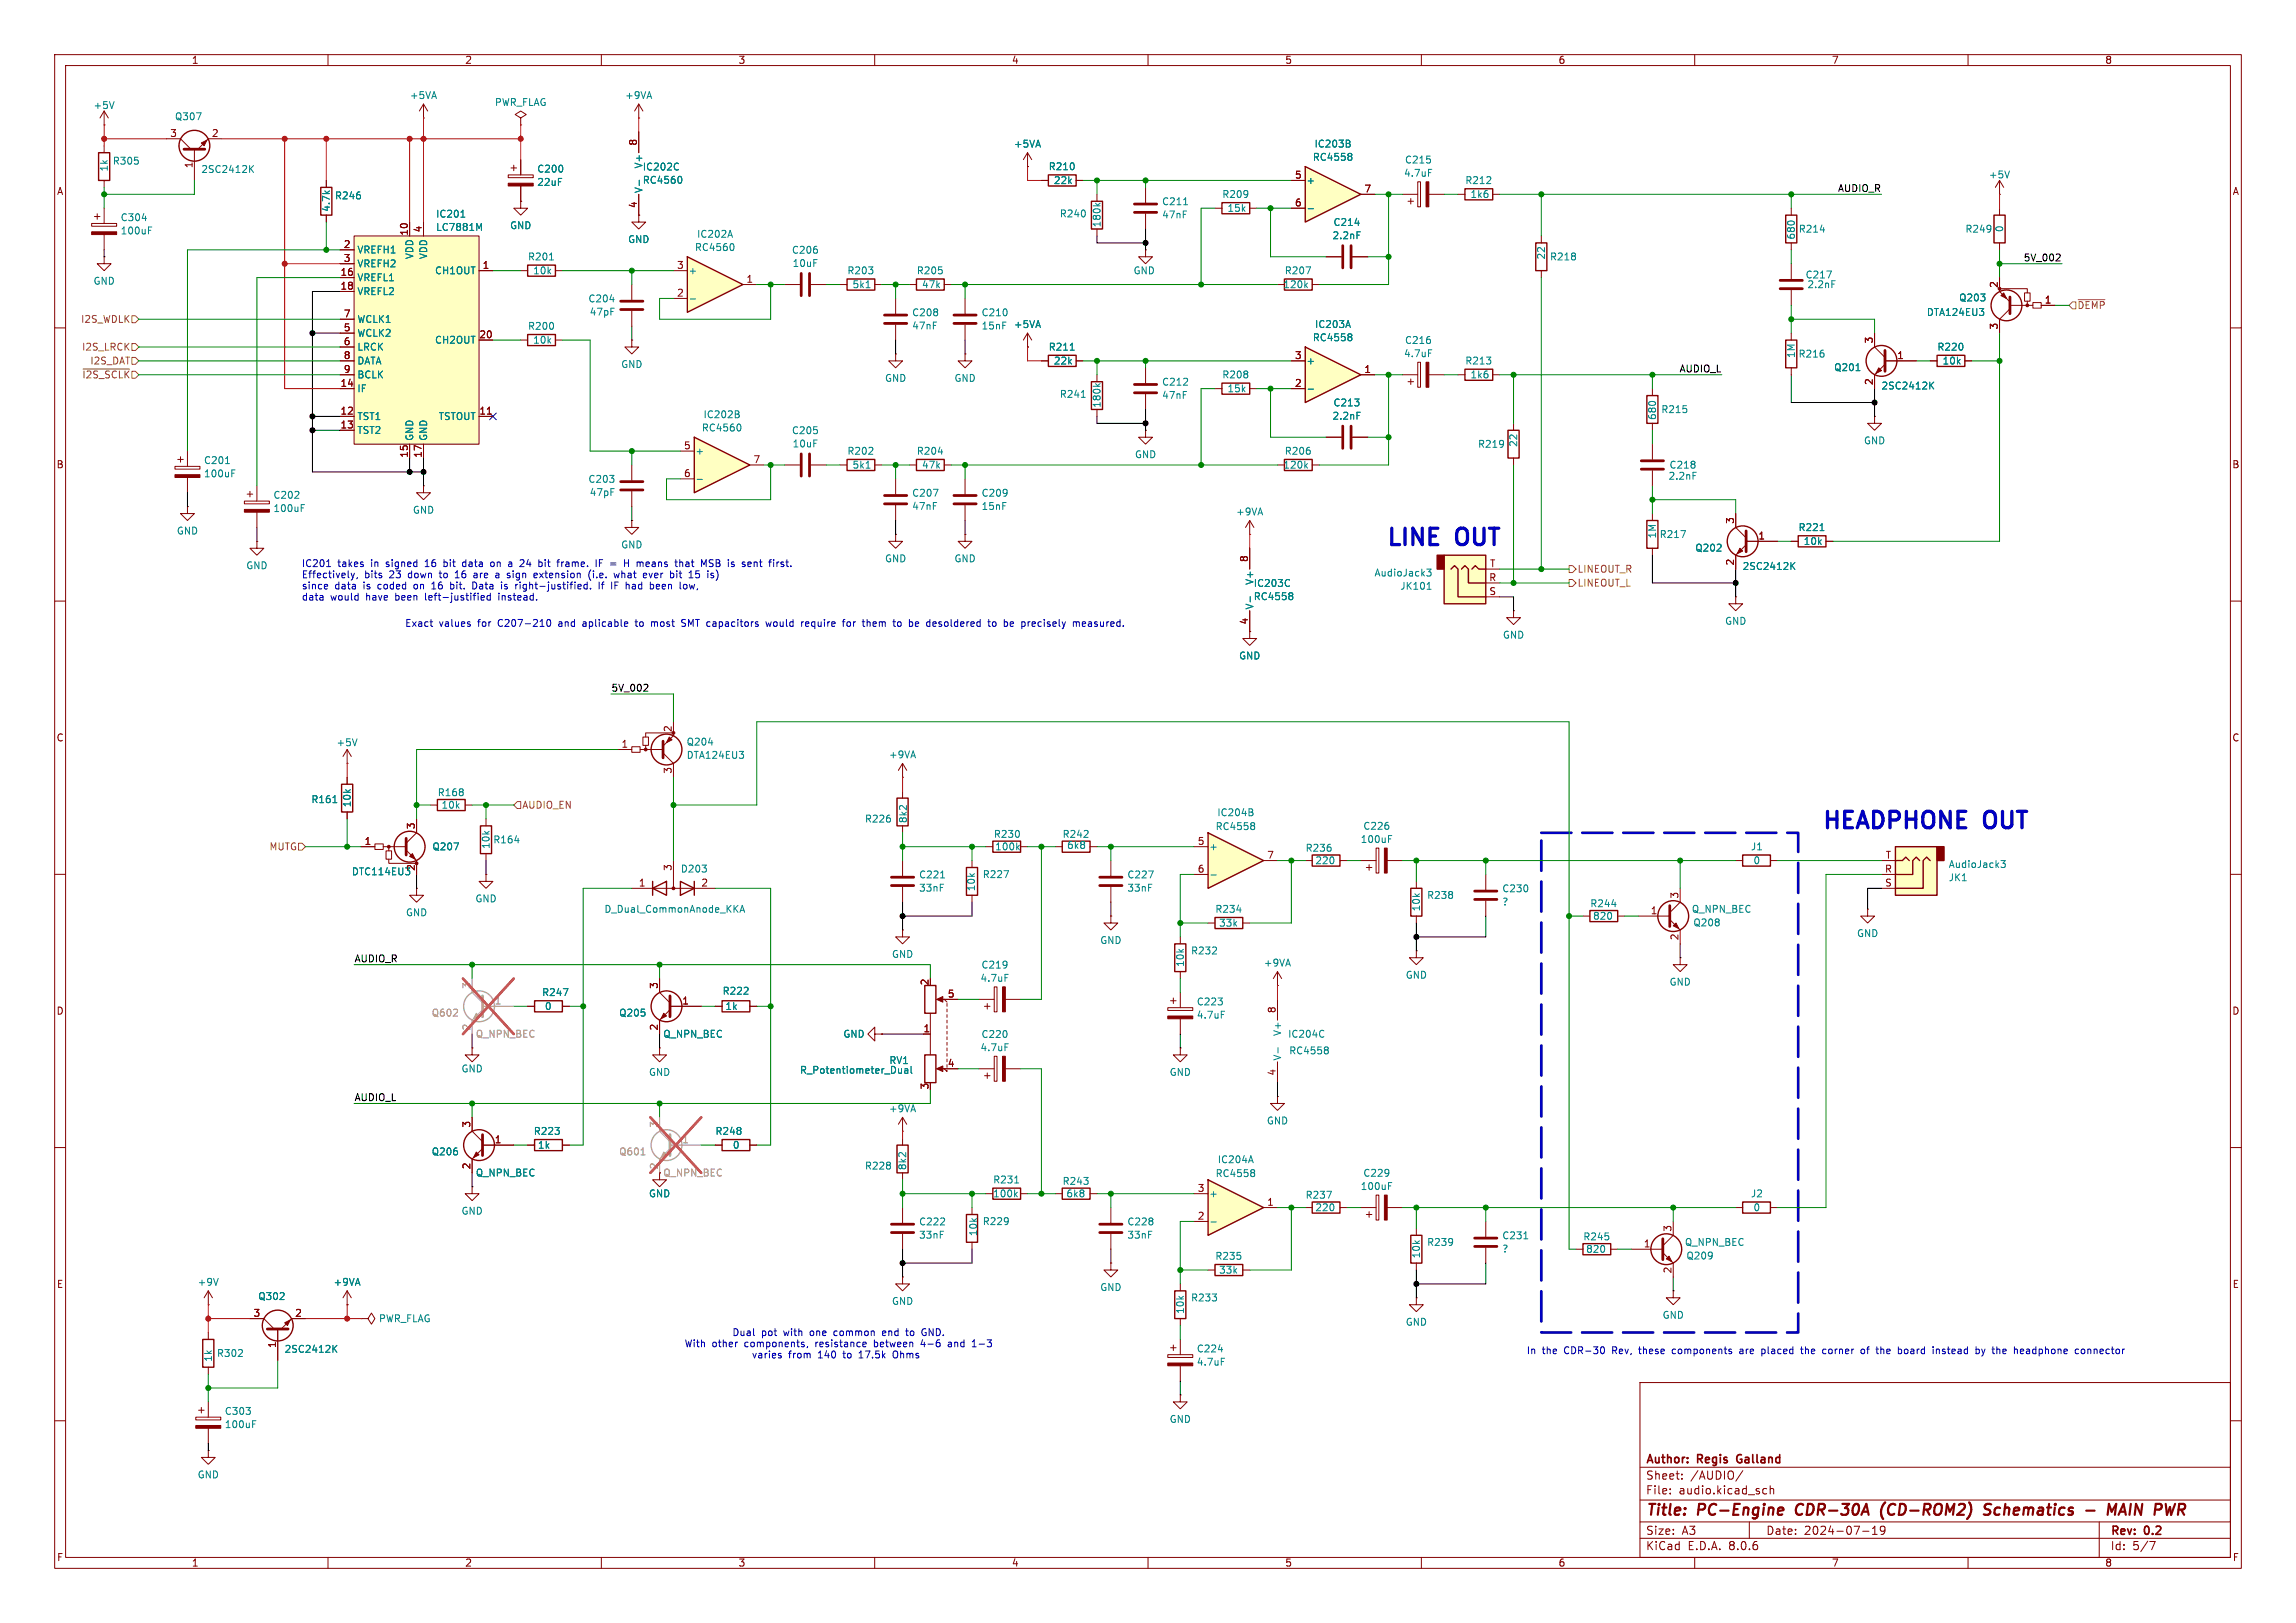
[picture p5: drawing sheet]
<svg xmlns="http://www.w3.org/2000/svg" width="420mm" height="297mm" viewBox="0 0 420 297" stroke-linecap="round" stroke-linejoin="round" font-family="sans-serif">
<defs><g id="words">
<g font-size="4.2" fill="#0000c2">
<text x="253.3" y="100.7">LINE</text>
<text x="266.5" y="100.7">OUT</text>
<text x="333" y="152.5">HEADPHONE</text>
<text x="363" y="152.5">OUT</text>
</g>
<g font-size="2.8" fill="#840000">
<text x="301" y="277.9">Title:</text>
<text x="310.6" y="277.9">PC-Engine</text>
<text x="329.4" y="277.9">CDR-30A</text>
<text x="345.7" y="277.9">(CD-ROM2)</text>
<text x="365.4" y="277.9">Schematics</text>
<text x="389.6" y="277.9">MAIN</text>
<text x="399" y="277.9">PWR</text>
</g>
<g font-size="2.1" fill="#840000">
<text x="301" y="268.2">Author:</text>
<text x="310.6" y="268.2">Regis</text>
<text x="318.4" y="268.2">Galland</text>
<text x="301" y="273.7">File:</text>
<text x="301" y="271">Sheet:</text>
<text x="307.1" y="273.7">audio.kicad_sch</text>
<text x="309.2" y="271">/AUDIO/</text>
<text x="301" y="281.1">Size:</text>
<text x="307.6" y="281.1">A3</text>
<text x="323" y="281.1">Date:</text>
<text x="330" y="281.1">2024-07-19</text>
<text x="386" y="281.3">Rev:</text>
<text x="392.4" y="281.3">0.2</text>
<text x="301" y="283.9">KiCad</text>
<text x="308.7" y="283.9">E.D.A.</text>
<text x="316.3" y="283.9">8.0.6</text>
<text x="386" y="283.9">Id:</text>
<text x="390.1" y="283.9">5/7</text>
</g>
<g font-size="1.8" fill="#840000">
<text x="35" y="11.9">1</text>
<text x="85" y="11.9">2</text>
<text x="135" y="11.9">3</text>
<text x="185" y="11.9">4</text>
<text x="235" y="11.9">5</text>
<text x="285" y="11.9">6</text>
<text x="335" y="11.9">7</text>
<text x="385" y="11.9">8</text>
<text x="31" y="25.1">3</text>
<text x="38.7" y="25.1">2</text>
<text x="116.6" y="26.7" transform="rotate(-90 116.6 26.7)">8</text>
<text x="10.3" y="35.9">A</text>
<text x="35.3" y="30.9" transform="rotate(-90 35.3 30.9)">1</text>
<text x="236.8" y="32.8">5</text>
<text x="249.5" y="35.3">7</text>
<text x="408.3" y="35.9">A</text>
<text x="116.6" y="38.2" transform="rotate(-90 116.6 38.2)">4</text>
<text x="236.8" y="37.8">6</text>
<text x="62.8" y="45.5">2</text>
<text x="74.7" y="43.2" transform="rotate(-90 74.7 43.2)">10</text>
<text x="77.2" y="42.6" transform="rotate(-90 77.2 42.6)">4</text>
<text x="62.2" y="50.5">16</text>
<text x="62.2" y="53.1">18</text>
<text x="62.8" y="48">3</text>
<text x="88.2" y="49.3">1</text>
<text x="123.8" y="49.3">3</text>
<text x="136.5" y="51.8">1</text>
<text x="365.5" y="52.8" transform="rotate(-90 365.5 52.8)">2</text>
<text x="62.8" y="58.2">7</text>
<text x="123.8" y="54.4">2</text>
<text x="373.9" y="55.6">1</text>
<text x="62.8" y="60.7">5</text>
<text x="62.8" y="63.2">6</text>
<text x="62.8" y="65.8">8</text>
<text x="87.6" y="62">20</text>
<text x="236.8" y="65.8">3</text>
<text x="342.6" y="62.9" transform="rotate(-90 342.6 62.9)">3</text>
<text x="347" y="65.8">1</text>
<text x="365.5" y="60.4" transform="rotate(-90 365.5 60.4)">3</text>
<text x="62.2" y="70.9">14</text>
<text x="62.8" y="68.3">9</text>
<text x="236.8" y="70.9">2</text>
<text x="249.5" y="68.3">1</text>
<text x="342.6" y="70.6" transform="rotate(-90 342.6 70.6)">2</text>
<text x="62.2" y="75.9">12</text>
<text x="87.6" y="75.9">11</text>
<text x="62.2" y="78.5">13</text>
<text x="74.7" y="83.9" transform="rotate(-90 74.7 83.9)">15</text>
<text x="77.2" y="83.9" transform="rotate(-90 77.2 83.9)">17</text>
<text x="125" y="82.3">5</text>
<text x="10.3" y="85.9">B</text>
<text x="125" y="87.4">6</text>
<text x="137.7" y="84.8">7</text>
<text x="408.2" y="85.9">B</text>
<text x="317.2" y="96" transform="rotate(-90 317.2 96)">3</text>
<text x="321.6" y="98.8">1</text>
<text x="228.3" y="102.9" transform="rotate(-90 228.3 102.9)">8</text>
<text x="272.3" y="106.4">R</text>
<text x="272.5" y="103.9">T</text>
<text x="317.2" y="103.6" transform="rotate(-90 317.2 103.6)">2</text>
<text x="272.3" y="109">S</text>
<text x="228.3" y="114.4" transform="rotate(-90 228.3 114.4)">4</text>
<text x="10.3" y="135.9">C</text>
<text x="113.6" y="136.9">1</text>
<text x="122.9" y="134.1" transform="rotate(-90 122.9 134.1)">2</text>
<text x="408.2" y="135.9">C</text>
<text x="122.9" y="141.7" transform="rotate(-90 122.9 141.7)">3</text>
<text x="66.6" y="154.7">1</text>
<text x="75.9" y="151.8" transform="rotate(-90 75.9 151.8)">3</text>
<text x="219" y="154.7">5</text>
<text x="75.9" y="159.5" transform="rotate(-90 75.9 159.5)">2</text>
<text x="122.9" y="159.5" transform="rotate(-90 122.9 159.5)">3</text>
<text x="219" y="159.8">6</text>
<text x="231.7" y="157.2">7</text>
<text x="344.7" y="159.8">R</text>
<text x="344.9" y="157.2">T</text>
<text x="116.8" y="162.3">1</text>
<text x="128.2" y="162.3">2</text>
<text x="301.9" y="167.4">1</text>
<text x="307.1" y="164.5" transform="rotate(-90 307.1 164.5)">3</text>
<text x="344.7" y="162.3">S</text>
<text x="307.1" y="172.2" transform="rotate(-90 307.1 172.2)">2</text>
<text x="10.3" y="185.9">D</text>
<text x="120.4" y="181" transform="rotate(-90 120.4 181)">3</text>
<text x="124.7" y="183.9">1</text>
<text x="169.9" y="180.4" transform="rotate(-90 169.9 180.4)">2</text>
<text x="173.3" y="182.6">5</text>
<text x="233.4" y="185.5" transform="rotate(-90 233.4 185.5)">8</text>
<text x="408.2" y="185.9">D</text>
<text x="120.4" y="188.7" transform="rotate(-90 120.4 188.7)">2</text>
<text x="168.8" y="189">1</text>
<text x="173.3" y="195.3">4</text>
<text x="233.4" y="196.9" transform="rotate(-90 233.4 196.9)">4</text>
<text x="169.9" y="199.5" transform="rotate(-90 169.9 199.5)">3</text>
<text x="86.1" y="206.4" transform="rotate(-90 86.1 206.4)">3</text>
<text x="90.4" y="209.3">1</text>
<text x="86.1" y="214.1" transform="rotate(-90 86.1 214.1)">2</text>
<text x="120.4" y="214.1" transform="rotate(-90 120.4 214.1)">2</text>
<text x="219" y="218.2">3</text>
<text x="231.7" y="220.7">1</text>
<text x="219" y="223.3">2</text>
<text x="305.8" y="225.5" transform="rotate(-90 305.8 225.5)">3</text>
<text x="300.6" y="228.3">1</text>
<text x="305.8" y="233.1" transform="rotate(-90 305.8 233.1)">2</text>
<text x="10.3" y="235.9">E</text>
<text x="408.3" y="235.9">E</text>
<text x="46.3" y="241">3</text>
<text x="53.9" y="241">2</text>
<text x="50.5" y="246.8" transform="rotate(-90 50.5 246.8)">1</text>
<text x="10.3" y="285.9">F</text>
<text x="35" y="286.9">1</text>
<text x="85" y="286.9">2</text>
<text x="135" y="286.9">3</text>
<text x="185" y="286.9">4</text>
<text x="235" y="286.9">5</text>
<text x="285" y="286.9">6</text>
<text x="335" y="286.9">7</text>
<text x="385" y="286.9">8</text>
<text x="408.3" y="285.9">F</text>
</g>
<g font-size="1.8" fill="#008484">
<text x="17" y="20.1">+5V</text>
<text x="31.9" y="22.2">Q307</text>
<text x="74.9" y="18.3">+5VA</text>
<text x="90.4" y="19.6">PWR_FLAG</text>
<text x="114.3" y="18.3">+9VA</text>
<text x="185.4" y="27.2">+5VA</text>
<text x="240" y="29.6">RC4558</text>
<text x="240.4" y="27.2">IC203B</text>
<text x="19.9" y="31.5" transform="rotate(-90 19.9 31.5)">1k</text>
<text x="20.5" y="30.3">R305</text>
<text x="36.7" y="31.9">2SC2412K</text>
<text x="98.2" y="31.8">C200</text>
<text x="98.2" y="34.2">22uF</text>
<text x="117.5" y="31.4">IC202C</text>
<text x="117.5" y="33.8">RC4560</text>
<text x="117.7" y="35.4" transform="rotate(-90 117.7 35.4)">V-</text>
<text x="117.7" y="30.9" transform="rotate(-90 117.7 30.9)">V+</text>
<text x="191.7" y="31.3">R210</text>
<text x="192.7" y="33.9">22k</text>
<text x="238.9" y="33.9">+</text>
<text x="256.7" y="32.5">4.7uF</text>
<text x="256.9" y="30.1">C215</text>
<text x="267.9" y="33.9">R212</text>
<text x="363.7" y="32.8">+5V</text>
<text x="22" y="40.7">C304</text>
<text x="60.6" y="38.9" transform="rotate(-90 60.6 38.9)">4.7k</text>
<text x="61.2" y="36.7">R246</text>
<text x="79.7" y="40">IC201</text>
<text x="193.8" y="40">R240</text>
<text x="201.5" y="41.7" transform="rotate(-90 201.5 41.7)">180k</text>
<text x="212.5" y="37.8">C211</text>
<text x="212.5" y="40.2">47nF</text>
<text x="223.5" y="36.4">R209</text>
<text x="224.4" y="39">15k</text>
<text x="243.8" y="41.5">C214</text>
<text x="268.9" y="36.4">1k6</text>
<text x="22" y="43.1">100uF</text>
<text x="65.3" y="46.6">VREFH1</text>
<text x="75.8" y="47.5" transform="rotate(-90 75.8 47.5)">VDD</text>
<text x="78.3" y="47.5" transform="rotate(-90 78.3 47.5)">VDD</text>
<text x="79.7" y="42.5">LC7881M</text>
<text x="93.2" y="42.1">GND</text>
<text x="96.5" y="47.9">R201</text>
<text x="114.8" y="44.7">GND</text>
<text x="127" y="46.1">RC4560</text>
<text x="127.4" y="43.7">IC202A</text>
<text x="144.8" y="46.6">C206</text>
<text x="243.6" y="44">2.2nF</text>
<text x="282.8" y="47.6" transform="rotate(-90 282.8 47.6)">22</text>
<text x="283.4" y="47.9">R218</text>
<text x="328.5" y="43.9" transform="rotate(-90 328.5 43.9)">680</text>
<text x="328.9" y="42.8">R214</text>
<text x="359.4" y="42.8">R249</text>
<text x="366.6" y="42.6" transform="rotate(-90 366.6 42.6)">0</text>
<text x="17" y="52.3">GND</text>
<text x="65.3" y="51.7">VREFL1</text>
<text x="65.3" y="49.1">VREFH2</text>
<text x="79.5" y="50.4">CH1OUT</text>
<text x="97.4" y="50.4">10k</text>
<text x="125.9" y="50.4">+</text>
<text x="144.9" y="49.1">10uF</text>
<text x="154.9" y="50.4">R203</text>
<text x="155.9" y="52.9">5k1</text>
<text x="167.6" y="50.4">R205</text>
<text x="168.6" y="52.9">47k</text>
<text x="207.3" y="50.4">GND</text>
<text x="234.7" y="52.9">120k</text>
<text x="234.9" y="50.4">R207</text>
<text x="330.2" y="51.2">C217</text>
<text x="330.5" y="52.9">2.2nF</text>
<text x="65.3" y="54.2">VREFL2</text>
<text x="65.3" y="59.3">WCLK1</text>
<text x="107.5" y="55.5">C204</text>
<text x="107.8" y="58">47pF</text>
<text x="166.8" y="58.1">C208</text>
<text x="179.5" y="58.1">C210</text>
<text x="352.4" y="58">DTA124EU3</text>
<text x="358.3" y="55.4">Q203</text>
<text x="65.3" y="61.8">WCLK2</text>
<text x="65.3" y="64.4">LRCK</text>
<text x="79.5" y="63.1">CH2OUT</text>
<text x="96.5" y="60.6">R200</text>
<text x="97.4" y="63.1">10k</text>
<text x="166.8" y="60.5">47nF</text>
<text x="179.5" y="60.5">15nF</text>
<text x="185.4" y="60.2">+5VA</text>
<text x="191.7" y="64.4">R211</text>
<text x="240" y="62.6">RC4558</text>
<text x="240.4" y="60.2">IC203A</text>
<text x="256.7" y="65.6">4.7uF</text>
<text x="256.9" y="63.1">C216</text>
<text x="328.5" y="65.6" transform="rotate(-90 328.5 65.6)">1M</text>
<text x="328.9" y="65.6">R216</text>
<text x="354.3" y="64.4">R220</text>
<text x="65.3" y="72">IF</text>
<text x="65.3" y="66.9">DATA</text>
<text x="65.3" y="69.4">BCLK</text>
<text x="113.5" y="67.5">GND</text>
<text x="161.8" y="70.1">GND</text>
<text x="174.5" y="70.1">GND</text>
<text x="192.7" y="66.9">22k</text>
<text x="212.5" y="70.8">C212</text>
<text x="223.5" y="69.4">R208</text>
<text x="224.4" y="72">15k</text>
<text x="238.9" y="66.9">+</text>
<text x="267.9" y="66.9">R213</text>
<text x="268.9" y="69.4">1k6</text>
<text x="335.4" y="68.1">Q201</text>
<text x="344.1" y="71.5">2SC2412K</text>
<text x="355.2" y="66.9">10k</text>
<text x="65.3" y="77.1">TST1</text>
<text x="80.1" y="77.1">TSTOUT</text>
<text x="128.6" y="76.7">IC202B</text>
<text x="193.8" y="73">R241</text>
<text x="201.5" y="74.7" transform="rotate(-90 201.5 74.7)">180k</text>
<text x="212.5" y="73.2">47nF</text>
<text x="243.6" y="77">2.2nF</text>
<text x="243.8" y="74.6">C213</text>
<text x="303.1" y="77" transform="rotate(-90 303.1 77)">680</text>
<text x="303.8" y="75.8">R215</text>
<text x="65.3" y="79.6">TST2</text>
<text x="75.8" y="80.8" transform="rotate(-90 75.8 80.8)">GND</text>
<text x="78.3" y="80.8" transform="rotate(-90 78.3 80.8)">GND</text>
<text x="127.1" y="83.4">+</text>
<text x="128.3" y="79.2">RC4560</text>
<text x="144.8" y="79.7">C205</text>
<text x="144.9" y="82.1">10uF</text>
<text x="154.9" y="83.4">R202</text>
<text x="167.6" y="83.4">R204</text>
<text x="234.9" y="83.4">R206</text>
<text x="270.3" y="82.1">R219</text>
<text x="277.7" y="81.9" transform="rotate(-90 277.7 81.9)">22</text>
<text x="340.9" y="81.5">GND</text>
<text x="37.2" y="85.1">C201</text>
<text x="37.2" y="87.5">100uF</text>
<text x="107.5" y="88.6">C203</text>
<text x="155.9" y="86">5k1</text>
<text x="168.6" y="86">47k</text>
<text x="207.5" y="84">GND</text>
<text x="234.7" y="86">120k</text>
<text x="305.1" y="88">2.2nF</text>
<text x="305.3" y="86">C218</text>
<text x="49.9" y="91.5">C202</text>
<text x="49.9" y="93.9">100uF</text>
<text x="75.4" y="94.2">GND</text>
<text x="107.8" y="91">47pF</text>
<text x="166.8" y="91.1">C207</text>
<text x="166.8" y="93.5">47nF</text>
<text x="179.5" y="91.1">C209</text>
<text x="179.5" y="93.5">15nF</text>
<text x="226" y="94.5">+9VA</text>
<text x="32.3" y="98">GND</text>
<text x="113.5" y="100.6">GND</text>
<text x="303.1" y="98.6" transform="rotate(-90 303.1 98.6)">1M</text>
<text x="303.5" y="98.7">R217</text>
<text x="310" y="101.1">Q202</text>
<text x="328.9" y="97.4">R221</text>
<text x="329.8" y="99.9">10k</text>
<text x="45" y="104.4">GND</text>
<text x="161.8" y="103.1">GND</text>
<text x="174.5" y="103.1">GND</text>
<text x="229.2" y="107.6">IC203C</text>
<text x="229.5" y="107.1" transform="rotate(-90 229.5 107.1)">V+</text>
<text x="251.3" y="105.7">AudioJack3</text>
<text x="318.7" y="104.5">2SC2412K</text>
<text x="229.2" y="110">RC4558</text>
<text x="229.5" y="111.6" transform="rotate(-90 229.5 111.6)">V-</text>
<text x="256" y="108.1">JK101</text>
<text x="274.8" y="117.1">GND</text>
<text x="315.5" y="114.5">GND</text>
<text x="226.6" y="120.9">GND</text>
<text x="61.5" y="136.8">+5V</text>
<text x="125.5" y="136.6">Q204</text>
<text x="125.5" y="139.1">DTA124EU3</text>
<text x="162.5" y="139">+9VA</text>
<text x="56.9" y="147.2">R161</text>
<text x="64.4" y="147.8" transform="rotate(-90 64.4 147.8)">10k</text>
<text x="80" y="145.9">R168</text>
<text x="80.7" y="148.2">10k</text>
<text x="222.6" y="149.6">IC204B</text>
<text x="79" y="155.8">Q207</text>
<text x="89.8" y="155.4" transform="rotate(-90 89.8 155.4)">10k</text>
<text x="90.1" y="154.5">R164</text>
<text x="158.1" y="150.7">R226</text>
<text x="166.1" y="150.7" transform="rotate(-90 166.1 150.7)">8k2</text>
<text x="181.7" y="153.5">R230</text>
<text x="181.9" y="155.8">100k</text>
<text x="194.3" y="153.5">R242</text>
<text x="195.1" y="155.5">6k8</text>
<text x="221.1" y="155.8">+</text>
<text x="222.3" y="152.1">RC4558</text>
<text x="248.8" y="154.5">100uF</text>
<text x="249.3" y="152">C226</text>
<text x="320.2" y="155.8">J1</text>
<text x="64.3" y="160.4">DTC114EU3</text>
<text x="124.4" y="159.9">D203</text>
<text x="168" y="160.9">C221</text>
<text x="179.7" y="160.9">R227</text>
<text x="206.1" y="160.9">C227</text>
<text x="238.7" y="156.1">R236</text>
<text x="240.5" y="158.3">220</text>
<text x="320.6" y="158.3">0</text>
<text x="356.4" y="161.5">JK1</text>
<text x="356.4" y="159">AudioJack3</text>
<text x="74.2" y="167.9">GND</text>
<text x="86.9" y="165.3">GND</text>
<text x="110.5" y="167.2">D_Dual_CommonAnode_KKA</text>
<text x="168" y="163.4">33nF</text>
<text x="178.5" y="163.2" transform="rotate(-90 178.5 163.2)">10k</text>
<text x="206.1" y="163.4">33nF</text>
<text x="222.2" y="167.2">R234</text>
<text x="259.9" y="166.9" transform="rotate(-90 259.9 166.9)">10k</text>
<text x="261" y="164.7">R238</text>
<text x="274.7" y="163.5">C230</text>
<text x="274.7" y="165.9">?</text>
<text x="290.8" y="166.2">R244</text>
<text x="309.4" y="167.2">Q_NPN_BEC</text>
<text x="201.2" y="172.9">GND</text>
<text x="222.9" y="169.8">33k</text>
<text x="291.3" y="168.5">820</text>
<text x="309.7" y="169.7">Q208</text>
<text x="339.6" y="171.7">GND</text>
<text x="163.1" y="175.5">GND</text>
<text x="179.3" y="179.9">4.7uF</text>
<text x="179.4" y="177.4">C219</text>
<text x="216.8" y="177" transform="rotate(-90 216.8 177)">10k</text>
<text x="217.8" y="174.9">R232</text>
<text x="231.1" y="177.1">+9VA</text>
<text x="257" y="179.3">GND</text>
<text x="99.1" y="182.5">R247</text>
<text x="99.6" y="185">0</text>
<text x="132.1" y="182.2">R222</text>
<text x="132.6" y="185">1k</text>
<text x="218.8" y="184.2">C223</text>
<text x="305.3" y="180.6">GND</text>
<text x="113.2" y="186.2">Q205</text>
<text x="121.2" y="190.1">Q_NPN_BEC</text>
<text x="154.2" y="190.1">GND</text>
<text x="179.4" y="190.1">C220</text>
<text x="218.8" y="186.6">4.7uF</text>
<text x="234.5" y="189.7" transform="rotate(-90 234.5 189.7)">V+</text>
<text x="235.5" y="190.1">IC204C</text>
<text x="84.3" y="196.4">GND</text>
<text x="118.6" y="197.1">GND</text>
<text x="146.2" y="196.7">R_Potentiometer_Dual</text>
<text x="162.6" y="194.9">RV1</text>
<text x="179.3" y="192.6">4.7uF</text>
<text x="213.9" y="197.1">GND</text>
<text x="234.5" y="194.2" transform="rotate(-90 234.5 194.2)">V-</text>
<text x="235.7" y="193.1">RC4558</text>
<text x="162.5" y="203.7">+9VA</text>
<text x="97.5" y="207.9">R223</text>
<text x="130.8" y="207.9">R248</text>
<text x="231.6" y="206">GND</text>
<text x="78.9" y="211.6">Q206</text>
<text x="86.9" y="215.5">Q_NPN_BEC</text>
<text x="98.3" y="210.4">1k</text>
<text x="134" y="210.4">0</text>
<text x="158.1" y="214.2">R228</text>
<text x="166" y="214.2" transform="rotate(-90 166 214.2)">8k2</text>
<text x="222.3" y="215.6">RC4558</text>
<text x="222.7" y="213.1">IC204A</text>
<text x="249.3" y="215.5">C229</text>
<text x="118.6" y="219.3">GND</text>
<text x="181.6" y="219.3">100k</text>
<text x="181.6" y="216.8">R231</text>
<text x="194.3" y="217">R243</text>
<text x="195" y="219.3">6k8</text>
<text x="221.1" y="219.3">+</text>
<text x="238.7" y="219.6">R237</text>
<text x="240.5" y="221.8">220</text>
<text x="248.8" y="218">100uF</text>
<text x="320.2" y="219.3">J2</text>
<text x="320.6" y="221.8">0</text>
<text x="84.3" y="222.5">GND</text>
<text x="168" y="224.4">C222</text>
<text x="168" y="226.9">33nF</text>
<text x="178.9" y="226.3" transform="rotate(-90 178.9 226.3)">10k</text>
<text x="179.7" y="224.4">R229</text>
<text x="206.1" y="224.4">C228</text>
<text x="206.1" y="226.9">33nF</text>
<text x="274.7" y="227">C231</text>
<text x="289.5" y="227.2">R245</text>
<text x="222.2" y="230.7">R235</text>
<text x="222.9" y="233.3">33k</text>
<text x="259.9" y="230.4" transform="rotate(-90 259.9 230.4)">10k</text>
<text x="261" y="228.2">R239</text>
<text x="274.7" y="229.4">?</text>
<text x="290" y="229.5">820</text>
<text x="308.1" y="228.2">Q_NPN_BEC</text>
<text x="308.4" y="230.7">Q209</text>
<text x="36.1" y="235.5">+9V</text>
<text x="47.2" y="238.1">Q302</text>
<text x="60.9" y="235.5">+9VA</text>
<text x="163.1" y="239">GND</text>
<text x="201.2" y="236.4">GND</text>
<text x="217.8" y="238.4">R233</text>
<text x="69.2" y="242.2">PWR_FLAG</text>
<text x="216.8" y="240.5" transform="rotate(-90 216.8 240.5)">10k</text>
<text x="257" y="242.8">GND</text>
<text x="304" y="241.5">GND</text>
<text x="39" y="249.3" transform="rotate(-90 39 249.3)">1k</text>
<text x="39.6" y="248.5">R302</text>
<text x="52" y="247.8">2SC2412K</text>
<text x="218.8" y="247.7">C224</text>
<text x="218.8" y="250.1">4.7uF</text>
<text x="41" y="259.1">C303</text>
<text x="41" y="261.5">100uF</text>
<text x="213.9" y="260.6">GND</text>
<text x="36.1" y="270.7">GND</text>
</g>
<g font-size="1.8">
<text x="336.1" y="35.2">AUDIO_R</text>
<text x="370.1" y="47.9">5V_002</text>
<text x="307.1" y="68.2">AUDIO_L</text>
<text x="111.8" y="126.7">5V_002</text>
<text x="64.8" y="176.2">AUDIO_R</text>
<text x="64.8" y="201.6">AUDIO_L</text>
</g>
<g font-size="1.8" fill="#848400">
<text x="14.7" y="59.3">I2S_WDLK</text>
<text x="379.9" y="56.7">~{DEMP}</text>
<text x="14.9" y="64.4">I2S_LRCK</text>
<text x="15" y="69.4">~{I2S_SCLK}</text>
<text x="16.4" y="66.9">I2S_DAT</text>
<text x="288.5" y="105">LINEOUT_R</text>
<text x="288.5" y="107.5">LINEOUT_L</text>
<text x="95.4" y="148.2">AUDIO_EN</text>
<text x="49.2" y="155.8">MUTG</text>
</g>
<g font-size="1.8" fill="#0000c2">
<text x="55.1" y="104">IC201</text>
<text x="55.1" y="106">Effectively,</text>
<text x="61.8" y="104">takes</text>
<text x="66.7" y="106">bits</text>
<text x="68" y="104">in</text>
<text x="70.9" y="104">signed</text>
<text x="71.4" y="106">23</text>
<text x="75" y="106">down</text>
<text x="78.2" y="104">16</text>
<text x="80.9" y="106">to</text>
<text x="81.8" y="104">bit</text>
<text x="84" y="106">16</text>
<text x="85.5" y="104">data</text>
<text x="87.5" y="106">are</text>
<text x="90.8" y="104">on</text>
<text x="91.7" y="106">a</text>
<text x="94.1" y="106">sign</text>
<text x="94.3" y="104">a</text>
<text x="96.6" y="104">24</text>
<text x="99.2" y="106">extension</text>
<text x="100.2" y="104">bit</text>
<text x="103.9" y="104">frame.</text>
<text x="109.3" y="106">(i.e.</text>
<text x="111.1" y="104">IF</text>
<text x="113.9" y="104">=</text>
<text x="114.3" y="106">what</text>
<text x="116.7" y="104">H means</text>
<text x="119.8" y="106">ever</text>
<text x="124.9" y="106">bit</text>
<text x="126.5" y="104">that</text>
<text x="128.5" y="106">15</text>
<text x="131.4" y="104">MSB</text>
<text x="136.5" y="104">is</text>
<text x="139.3" y="104">sent</text>
<text x="144.5" y="104">first.</text>
<text x="55.1" y="108.1">since</text>
<text x="55.1" y="110.1">data</text>
<text x="60.5" y="110.1">would</text>
<text x="61.2" y="108.1">data</text>
<text x="66.6" y="108.1">is</text>
<text x="67.1" y="110.1">have</text>
<text x="69.4" y="108.1">coded</text>
<text x="72.6" y="110.1">been</text>
<text x="76.2" y="108.1">on</text>
<text x="78.2" y="110.1">left-justified</text>
<text x="79.7" y="108.1">16</text>
<text x="83.2" y="108.1">bit.</text>
<text x="87.5" y="108.1">Data</text>
<text x="91.9" y="110.1">instead.</text>
<text x="93" y="108.1">is</text>
<text x="95.8" y="108.1">right-justified.</text>
<text x="111.2" y="108.1">If</text>
<text x="113.7" y="108.1">IF</text>
<text x="116.6" y="108.1">had</text>
<text x="121.2" y="108.1">been</text>
<text x="126.8" y="108.1">low,</text>
<text x="74" y="114.9">Exact</text>
<text x="80.3" y="114.9">values</text>
<text x="87.6" y="114.9">for</text>
<text x="91.4" y="114.9">C207-210</text>
<text x="102.7" y="114.9">and</text>
<text x="107.3" y="114.9">aplicable</text>
<text x="117.2" y="114.9">to</text>
<text x="120.2" y="114.9">most</text>
<text x="126" y="114.9">SMT capacitors</text>
<text x="141.9" y="114.9">would</text>
<text x="148.5" y="114.9">require</text>
<text x="156.3" y="114.9">for</text>
<text x="160.1" y="114.9">them</text>
<text x="165.9" y="114.9">to</text>
<text x="169" y="114.9">be</text>
<text x="172.4" y="114.9">desoldered</text>
<text x="183.9" y="114.9">to</text>
<text x="187" y="114.9">be</text>
<text x="190.4" y="114.9">precisely</text>
<text x="200" y="114.9">measured.</text>
<text x="133.9" y="244.7">Dual</text>
<text x="139.3" y="244.7">pot</text>
<text x="143.5" y="244.7">with</text>
<text x="148.5" y="244.7">one</text>
<text x="153" y="244.7">common</text>
<text x="162.1" y="244.7">end</text>
<text x="166.7" y="244.7">to</text>
<text x="169.7" y="244.7">GND.</text>
<text x="125.1" y="246.7">With</text>
<text x="130.2" y="246.7">other</text>
<text x="136.3" y="246.7">components,</text>
<text x="137.4" y="248.8">varies</text>
<text x="144.2" y="248.8">from</text>
<text x="149.4" y="246.7">resistance</text>
<text x="149.8" y="248.8">140</text>
<text x="154.6" y="248.8">to</text>
<text x="157.6" y="248.8">17.5k</text>
<text x="160.4" y="246.7">between</text>
<text x="164" y="248.8">Ohms</text>
<text x="169.1" y="246.7">4-6</text>
<text x="174.3" y="246.7">and</text>
<text x="178.9" y="246.7">1-3</text>
<text x="279.2" y="248">In</text>
<text x="282.1" y="248">the</text>
<text x="286.2" y="248">CDR-30</text>
<text x="295.2" y="248">Rev,</text>
<text x="300.3" y="248">these</text>
<text x="306.6" y="248">components</text>
<text x="319.1" y="248">are</text>
<text x="323.3" y="248">placed</text>
<text x="330.8" y="248">the</text>
<text x="334.9" y="248">corner</text>
<text x="342.1" y="248">of</text>
<text x="345.2" y="248">the</text>
<text x="349.3" y="248">board</text>
<text x="355.8" y="248">instead</text>
<text x="363.9" y="248">by</text>
<text x="367.2" y="248">the</text>
<text x="371.3" y="248">headphone</text>
<text x="382.7" y="248">connector</text>
</g>
<g font-size="1.8" fill="#a1a1a1">
<text x="86.1" y="181" transform="rotate(-90 86.1 181)">3</text>
<text x="90.4" y="183.9">1</text>
<text x="78.9" y="186.2">Q602</text>
<text x="86.1" y="188.7" transform="rotate(-90 86.1 188.7)">2</text>
<text x="86.9" y="190.1">Q_NPN_BEC</text>
<text x="120.4" y="206.4" transform="rotate(-90 120.4 206.4)">3</text>
<text x="124.7" y="209.3">1</text>
<text x="113.2" y="211.6">Q601</text>
<text x="121.2" y="215.5">Q_NPN_BEC</text>
</g>
</g></defs>
<g fill="none" stroke="#840000" stroke-width=".18">
<path d="M10 10h400v277h-400zM12 12h396v273h-396zM60 10v2M110 10v2M160 10v2M210 10v2M260 10v2M310 10v2M360 10v2M10 60h2M408 60h2M163.8 64.8v1.2h1.3l-1.3 1.3-1.2-1.3h1.2"/>
<path d="M163.8 64.8h.1M176.5 64.8v1.2h1.3l-1.3 1.3-1.2-1.3h1.2M176.5 64.8h.1M209.5 78.7v1.3h1.3l-1.3 1.3-1.2-1.3h1.2M209.5 78.7h.1M276.9 77.5v1.2M228.6 97.8h.1M228.6 95.3v2.5M228.6 95.3l-.8 1.2M228.6 95.3l.8 1.2M233.7 85.1h1.2M240 85.1h1.3"/>
<path d="M242.6 80h2.8M247.4 80h2.8M276.9 83.8v1.3M302.3 94v1.3M10 110h2M228.6 115.6v1.2h1.3l-1.3 1.3-1.3-1.3h1.3M228.6 115.6h.1M228.6 100.3v3.8M228.6 111.8v3.8M302.3 100.3v1.3M408 110h2M10 160h2"/>
<path d="M408 160h2M203.2 167.6v1.3h1.3l-1.3 1.3-1.3-1.3h1.3M203.2 167.6h.1M160 189.2v-1.2l-1.3 1.2 1.3 1.3v-1.3h1.3M161.3 189.2h.1M233.7 182.9v3.8M233.7 194.3v3.8M10 210h2M130.8 209.6h1.3M137.2 209.6h1.2M408 210h2M298.4 228.6h5.8"/>
<path d="M304.2 229.2l1.9 1.9v2.6M306.1 223.5v2.6l-1.9 1.9M10 260h2M300 253h108v32h-108zM408 260h2M300 278.5h108M300 274.5h108M300 268.5h108M305.5 273.2v.2M305.5 272.5v.1M307.7 270.5v.2M307.7 269.8v.1"/>
<path d="M318.8 269.1l-1.3 1.9M320 278.5v3M322.6 273.3h.6M322.6 272.5h.6M323.8 272.5l.2-.1 .4 .1v.9M323.8 271.9v1.5M342.5 279.7l.4-.4v1.5M344.8 279.9l-.3 .3h-.3l-.3-.3 .2-.5 .4-.1 .2 .1a.99 .99 0 0 1-.3 1.4h-.3M384 278.5v6.5M60 285v2M110 285v2M160 285v2"/>
<path d="M210 285v2M260 285v2M300 281.5h108M310 285v2M340.7 280.2h1.2M342.5 280.8h.9M360 285v2M393.2 282.1h1l-.6 1.5"/>
</g>
<path d="M325.6 275.9l.6 .1v.3l-1 .2M326 277.1l-.6 .1M328.8 275.5a1.27 1.27 0 0 0 0 1.6M344.9 274.9a2.36 2.36 0 0 0-.4 3.1M364.2 275.3a.85 .85 0 0 0-1 .1 .45 .45 0 0 0 .2 .8l.3 .1a.49 .49 0 0 1 .4 .5 .49 .49 0 0 1-.5 .4l-.7-.1M381.6 276.4h1.5M385.5 277.2l.3-2 .5 1.4 .8-1.4-.2 2M387.5 277.2l.9-2 .5 2M387.8 276.6h.9" fill="none" stroke="#840000" stroke-width=".4"/>
<path d="M317.8 266.4l-.1 .4 .1 .7" fill="none" stroke="#840000" stroke-width=".3"/>
<path d="M248.2 75.4h.6M238.8 85.2l.4 .5M239.2 84.8l-.5 .5M307.5 97.1h.8l-.5 1.3M228.7 109.2v.9M235.6 106l.3 .2M235.9 107.2l-.3 .1M236.2 108.5l.3 .2-.3 .3 .3 .3v.2l-.3 .2M233.8 191.7v1M241.9 188.5l.3 .2M242.2 189.7l-.3 .1M242.7 191.6l.3 .2-.3 .3 .3 .3v.2l-.3 .3" fill="none" stroke="#008484" stroke-width=".18"/>
<path d="M245.6 78v4M247.1 78v4M304.2 226.7v3.8" fill="none" stroke="#840000" stroke-width=".51"/>
<path d="M304.8 230.4l.5-.5 .5 1z" fill="#840000" stroke="#840000" stroke-width=".18"/>
<g fill="none" stroke="#840000" stroke-width=".25">
<path d="M275.8 78.7h2.1v5.1h-2.1zM234.9 84.1h5.1v2h-5.1zM301.2 95.3h2.1v5h-2.1zM132.1 208.5h5.1v2.1h-5.1z"/>
<circle cx="304.8" cy="228.6" r="2.82"/>
</g>
<path d="M86.4 179.1v2.5l1.9 1.9M88.3 184.8l-1.9 1.9v2.5M88.3 184.2h5.7" fill="none" stroke="#a1a1a1" stroke-width=".18"/>
<path d="M88.3 182.2v3.9" fill="none" stroke="#a1a1a1" stroke-width=".51"/>
<path d="M87.1 185.4l.5 .5-1 .5z" fill="#a1a1a1" stroke="#a1a1a1" stroke-width=".18"/>
<circle cx="87.6" cy="184.1" r="2.82" fill="none" stroke="#a1a1a1" stroke-width=".25"/>
<path d="M84.7 179.1l9.3 10.1M94 179.1l-9.3 10.1" fill="none" stroke="#e65255" stroke-width=".46"/>
<path d="M264.2 101.6h7.6v8.9h-7.6z" fill="#ffffc2"/>
<path d="M262.9 101.6h1.3v2.5h-1.3z" fill="#840000" stroke="#840000" stroke-width=".25"/>
<g fill="none" stroke="#840000" stroke-width=".25">
<path d="M199.6 36.8h2.1v5.1h-2.1zM326.6 62.2h2.1v5.1h-2.1zM264.2 101.6h7.6v8.9h-7.6zM265.4 104.1l.7-.6 .6 .6v5.1h5.1M267.3 104.1l.7-.6 .6 .6v2.6h3.2M269.2 104.1l.7-.6 .6 .6h1.3M240 156.5h5.1v2h-5.1z"/>
<circle cx="318.8" cy="99.1" r="2.82"/>
<circle cx="121.9" cy="184.1" r="2.82"/>
</g>
<g fill="none" stroke="#840000" stroke-width=".18">
<path d="M77.5 19.1l-.8 1.2M77.5 19.1v2.5M77.5 19.1l.7 1.2M77.5 21.6h.1M95.2 21.6l1.1-.6-1.1-.7-1 .7 1 .6v1.3M95.2 22.9h.1M188 30.5h.1M188 27.9l-.8 1.3M188 27.9v2.6M188 27.9l.7 1.3M200.7 35.6v1.2M200.7 41.9v1.3"/>
<path d="M327.7 61v1.2M327.7 67.3v1.3M317.5 94v2.5l1.9 1.9M319.4 99.7l-1.9 1.9v2.5M319.4 99.1h5.7M271.8 106.7h2.5M271.8 109.2h2.5M271.8 104.1h2.5M276.9 111.8v1.2h-1.3l1.3 1.3 1.2-1.3h-1.2M276.9 111.8h.1M165.1 139.7l-.8 1.3M165.1 139.7v2.5"/>
<path d="M165.1 139.7l.8 1.3M165.1 142.2h.1M165.1 157.5v2.8M238.8 157.5h1.2M245.1 157.5h1.3M248.9 157.5h2.8M249.9 158.8h1.1M250.4 158.2v1.1M251.7 155.2h.5v4.6h-.5zM253.7 157.5h2.8M120.6 179.1v2.5l2 1.9M165.1 162.3v2.8"/>
<path d="M259.1 174v1.3h1.2l-1.2 1.2-1.3-1.2h1.3M259.1 174h.1M122.6 184.8l-2 1.9v2.5M122.6 184.2h5.7M120.6 214.6v1.3h1.3l-1.3 1.3-1.2-1.3h1.2M271.8 223.5v2.8M271.8 228.3v2.8"/>
</g>
<path d="M200.4 37.2l.5 .5M201.2 37.2l-.4 .3M261 104.1h.8l-.4 .5 .3 .1v.6l-.2 .1-.5-.1M261 107.8h.8M261.3 106.7l.1-.1v1.2M327.8 103.5l.5 .7M328.3 102.9l-.7 .8M254 153.5h.4M254 152.9h.6M172.1 160.7h.7M278.7 226.7h.8" fill="none" stroke="#008484" stroke-width=".18"/>
<g fill="#840000" stroke="#840000" stroke-width=".18">
<path d="M253.2 155.2h.5v4.6h-.5z"/>
<path d="M121.4 185.4l.5 .5-1 .5z"/>
<path d="M318.3 100.3l.5 .5-1 .5z"/>
</g>
<path d="M319.4 97.2v3.8M163.1 162.1h4M163.1 160.5h4M122.6 182.2v3.9M269.7 228.1h4.1M269.7 226.6h4.1" fill="none" stroke="#840000" stroke-width=".51"/>
<path d="M117.3 211.3h.7M120.6 204.5v2.5l2 1.9M122.6 210.2l-2 1.9v2.5M122.6 209.6h5.7" fill="none" stroke="#a1a1a1" stroke-width=".18"/>
<path d="M122.6 207.6v3.9" fill="none" stroke="#a1a1a1" stroke-width=".51"/>
<path d="M121.4 210.8l.5 .5-1 .5z" fill="#a1a1a1" stroke="#a1a1a1" stroke-width=".18"/>
<circle cx="121.9" cy="209.5" r="2.82" fill="none" stroke="#a1a1a1" stroke-width=".25"/>
<path d="M119 204.5l9.3 10.1M128.3 204.5l-9.3 10.1" fill="none" stroke="#e65255" stroke-width=".46"/>
<path d="M221 152.4l10.1 5.1-10.1 5.1z" fill="#ffffc2"/>
<g fill="none" stroke="#840000" stroke-width=".25">
<path d="M58.7 34.3h2v5.1h-2zM191.8 32h5v2h-5zM326.6 39.4h2.1v5.1h-2.1zM280.9 44.5h2.1v5h-2.1zM191.8 65h5v2.1h-5zM199.6 69.9h2.1v5h-2.1zM301.2 72.4h2.1v5.1h-2.1zM167.6 84.1h5.1v2h-5.1zM328.9 98h5.1v2.1h-5.1zM62.5 143.5h2v5.1h-2zM80 146.3h5.1v2h-5.1zM87.9 151.1h2v5.1h-2z"/>
<path d="M221 152.4l10.1 5.1-10.1 5.1zM132.1 183.1h5.1v2.1h-5.1zM169.2 180.3h2v5.1h-2zM169.2 193h2v5.1h-2zM164.1 209.6h2v5h-2zM181.6 217.4h5.1v2.1h-5.1zM194.3 217.4h5.1v2.1h-5.1zM240 220h5.1v2h-5.1zM176.8 222.2h2v5.1h-2zM289.6 227.6h5v2h-5zM37.1 245.1h2v5.1h-2z"/>
<circle cx="35.6" cy="26.7" r="2.82"/>
<circle cx="74.9" cy="154.9" r="2.82"/>
<circle cx="87.6" cy="209.5" r="2.82"/>
<circle cx="50.8" cy="242.6" r="2.82"/>
</g>
<g fill="none" stroke="#840000" stroke-width=".18">
<path d="M17.3 39.6h1M17.8 39.1v1M19 38.1v2.8M30.5 25.4h2.5l1.9 1.9M35.6 27.3v5.7M40.6 25.4h-2.5l-1.9 1.9M59.7 33v1.3M59.7 39.4v1.2M190.5 33h1.3M196.8 33h1.3M327.7 38.1v1.3M16.8 40.9h4.5v.5h-4.5z"/>
<path d="M19 47v1.3h1.3l-1.3 1.2-1.2-1.2h1.2M19 47h.1M19 42.9v2.8M176.5 54.6v2.8M176.5 59.4v2.8M281.9 43.2v1.3M281.9 49.5v1.3M327.7 44.5v1.2M327.7 48.3v2.8M327.7 53.1v2.8M188 63.5h.1M188 61l-.8 1.2"/>
<path d="M188 61v2.5M188 61l.7 1.2M190.5 66h1.3M196.8 66h1.3M200.7 68.6v1.3M200.7 74.9v1.3M302.3 71.1v1.3M302.3 77.5v1.2M32 85.3h4.6v.6h-4.6zM32.5 84.1h1M33 83.6v1M34.3 92.7v1.3h1.3l-1.3 1.3-1.3-1.3h1.3"/>
<path d="M34.3 92.7h.1M34.3 82.6v2.7M34.3 87.4v2.8M44.7 91.7h4.6v.5h-4.6zM45.2 90.4h1M45.7 89.9v1M47 99.1v1.2h1.3l-1.3 1.3-1.3-1.3h1.3M47 99.1h.1M47 88.9v2.8M47 93.7v2.8M166.4 85.1h1.2M172.7 85.1h1.3"/>
<path d="M176.5 87.6v2.8M176.5 92.5v2.8M302.3 81.3v2.8M302.3 86.1v2.8M327.7 99.1h1.2M334 99.1h1.3M63.5 139.7h.1M63.5 137.2v2.5M63.5 137.2l.8 1.2M63.5 137.2l-.8 1.2M63.5 142.2v1.3M63.5 148.6v1.3"/>
<path d="M66 154.9h2.6M68.6 154.4h1.5v1h-1.5zM70.1 154.9h4.1M70.6 155.7h1v1.5h-1zM71.1 157.2v.8h5.1M71.1 154.9v.8M74.3 155.6l1.9 1.9v2.5M76.2 149.9v2.5l-1.9 1.9M78.7 147.3h1.3M85.1 147.3h1.3M88.9 149.9v1.2M88.9 156.2v1.3"/>
<path d="M203.2 157.5v2.8M218.4 154.9h2.6M231.1 157.5h2.6M76.2 162.6v1.2h-1.3l1.3 1.3 1.3-1.3h-1.3M76.2 162.6h.1M88.9 160v1.3h1.3l-1.3 1.3-1.3-1.3h1.3M88.9 160h.1M203.2 162.3v2.8M218.4 160h2.6M86.4 191.8v1.2h1.2l-1.2 1.3-1.3-1.3h1.3M86.4 191.8h.1M130.8 184.2h1.3"/>
<path d="M137.2 184.2h1.2M168.9 189.2h1.3M170.2 185.4v7.6M171.7 182.9h3.6M171.7 195.6h3.6M172.7 195.6l.5 .5v-.3M172.7 182.9l.5 .5M173.2 183.6v.6M173.2 184.7v.5M173.2 185.7v.5M173.2 186.7v.5M173.2 187.7v.5"/>
<path d="M173.2 188.7v.5M173.2 189.7v.5M173.2 190.8v.5M173.2 191.8v.5M173.2 192.8v.5M179.1 195.6h2.8M180.1 196.9h1M180.6 196.3v1.1M181.9 193.3h.5v4.6h-.5zM183.9 195.6h2.8M86.4 217.2v1.2h-1.3l1.3 1.3 1.2-1.3h-1.2M86.4 217.2h.1"/>
<path d="M86.4 204.5v2.5l1.9 1.9M88.3 210.2l-1.9 1.9v2.5M88.3 209.6h5.7M165.1 207h.1M165.1 204.5v2.5M165.1 208.3v1.3M165.1 214.6v1.3M165.1 204.5l-.8 1.2M165.1 204.5l.8 1.2M180.3 218.4h1.3M186.7 218.4h1.3M193 218.4h1.3"/>
<path d="M199.4 218.4h1.3M233.7 200.7v1.2h1.2l-1.2 1.3-1.3-1.3h1.3M233.7 200.7h.1M38.1 238.8h.1M38.1 236.2l-.8 1.3M38.1 236.2v2.6M38.1 236.2l.8 1.3M63.5 238.8h.1M63.5 236.2l-.8 1.3M63.5 236.2v2.6M63.5 236.2l.8 1.3M165.1 233.7v1.2h1.3l-1.3 1.3-1.3-1.3h1.3"/>
<path d="M165.1 233.7h.1M165.1 221v2.8M165.1 225.8v2.8M177.8 221v1.2M177.8 227.3v1.3M238.8 221h1.2M245.1 221h1.3M259.1 237.5v1.3h1.2l-1.2 1.2-1.3-1.2h1.3M259.1 237.5h.1M288.3 228.6h1.3M294.6 228.6h1.3M306.1 236.2v1.3h1.2l-1.2 1.3-1.3-1.3h1.3"/>
<path d="M306.1 236.2h.1M35.8 259.3h4.6v.5h-4.6zM36.3 258.1h1M36.8 257.6v1M38.1 243.8v1.3M38.1 250.2v1.3M38.1 256.5v2.8M45.7 241.3h2.6l1.9 1.9M50.8 243.2v5.7M55.9 241.3h-2.6l-1.9 1.9M66 241.3h1.3l.6-1 .7 1-.7 1-.6-1M66 241.3h.1"/>
<path d="M38.1 265.4v1.3h1.3l-1.3 1.3-1.3-1.3h1.3M38.1 265.4h.1M38.1 261.4v2.8"/>
</g>
<g fill="none" stroke="#008484" stroke-width=".18">
<path d="M26 40h.8M45.8 30.8l.6 .8M46.4 30.3l-.7 .7M27.2 42.1h.4M27.2 41.5h.6M333 42.1h.8M334.2 49.6h.8l-.5 1.3M335.1 51.4h.6M195.8 64.1h.7M197.8 72.7h.7M200.4 70.2l.5 .5M201.2 70.2l-.4 .4"/>
<path d="M41.3 84.8h.7M42.4 86.6h.4M42.4 86h.6M55.1 92.9h.4M55.1 92.3h.6M171.6 82.7h.8M309.7 86.4h.6M332.9 97.1h.8M65.3 135.2l-.4 1.3M60.9 146.9h.7M74.9 160h-.1M94.2 153.8h.8"/>
<path d="M210.1 159.4h.8l-.5 1.3M228.9 148l.2 .3-.2 .3 .3 .3-.1 .3-.1 .1M229.3 150.5l.2 .3-.2 .3 .2 .2v.3l-.2 .2M221.5 160.1h1M164.9 195.6v.8M164.9 196.3l-.4 .1M165.5 195.6h.5l.1 .8M166.1 195.9h-.5l-.2 .2 .2 .3h.5M166.7 195.1v1.1l.1 .2M183.8 191h.6M185.6 216.5h.7M185.7 218.5l.4 .5"/>
<path d="M186.1 218.2l-.5 .5M242.7 218h.8l-.5 1.3M39.9 233.9l-.4 1.3M46.2 260h.6M61.1 246.7l.5 .8M61.6 246.2l-.7 .7M46.2 260.6h.4"/>
</g>
<g fill="none" stroke="#840000" stroke-width=".51">
<path d="M33.7 27.3h3.8M174.5 57.7h4.1M174.5 59.2h4.1M325.6 51.3h4.1M325.6 52.8h4.1M174.5 90.7h4.1M174.5 92.2h4.1M300.2 84.3h4.1M300.2 85.9h4.1M74.3 153.4v3.1M201.2 162.1h4M201.2 160.5h4"/>
<path d="M88.3 207.6v3.9M163.1 225.6h4M163.1 224h4M48.9 243.2h3.8"/>
</g>
<g fill="#840000" stroke="#840000" stroke-width=".18">
<path d="M36.8 26.2l1-.5-.5 1z"/>
<path d="M171.3 182.9l1.2-.5v1z"/>
<path d="M171.3 195.6l1.2-.5v1z"/>
<path d="M87.1 210.8l.5 .5-1 .5z"/>
<path d="M16.8 42.4h4.5v.5h-4.5z"/>
<path d="M52.1 242.1l1-.5-.5 1z"/>
<path d="M74.9 156.7l.5-.5 .5 1z"/>
<path d="M183.4 193.3h.5v4.6h-.5z"/>
<path d="M44.7 93.2h4.6v.5h-4.6z"/>
<path d="M32 86.9h4.6v.5h-4.6z"/>
<path d="M35.8 260.9h4.6v.5h-4.6z"/>
<circle cx="71.1" cy="154.9" r=".25"/>
<circle cx="76.2" cy="158" r=".25"/>
</g>
<path d="M221 215.9l10.1 5.1-10.1 5.1z" fill="#ffffc2"/>
<path d="M221 215.9l10.1 5.1-10.1 5.1z" fill="none" stroke="#840000" stroke-width=".25"/>
<path d="M218.4 218.4h2.6M218.4 223.5h2.6M231.1 221h2.6" fill="none" stroke="#840000" stroke-width=".18"/>
<path d="M228.8 211.5l.4 1.3M229.3 214l.2 .3-.2 .3 .2 .2v.3l-.2 .2M221.5 223.6h1" fill="none" stroke="#008484" stroke-width=".18"/>
<path d="M64.8 43.2h22.8v38.1h-22.8z" fill="#ffffc2"/>
<g fill="none" stroke="#840000" stroke-width=".18">
<path d="M116.8 19.1l-.7 1.2M116.8 19.1v2.5M116.8 19.1l.8 1.2M116.8 21.6h.1M116.8 39.4v1.2h1.3l-1.3 1.3-1.2-1.3h1.2M116.8 39.4h.1M116.8 24.1v3.8M116.8 35.6v3.8M365.8 35.6h.1M365.8 33v2.6M365.8 38.1v1.3M365.8 33l.7 1.3"/>
<path d="M365.8 33l-.8 1.3M62.2 50.8h2.6M62.2 53.3h2.6M62.2 45.7h2.6M62.2 48.3h2.6M62.2 58.4h2.6M64.8 43.2h22.8v38.1h-22.8zM74.9 40.6v2.6M77.5 40.6v2.6M87.6 49.5h2.6M115.6 52.1v2.8M115.6 56.9v2.8"/>
<path d="M209.5 45.7v1.3h1.3l-1.3 1.3-1.2-1.3h1.2M209.5 45.7h.1M365.8 52.8h5v.8M365.8 50.8v2.5l1.9 1.9M365.8 44.5v1.2M367.7 56.5l-1.9 1.9v2.6M367.8 55.9h4.1M370.3 53.6h1v1.5h-1zM370.8 55.1v.8M371.9 55.4h1.5v1h-1.5zM373.4 55.9h2.5M62.2 76.2h2.6"/>
<path d="M62.2 78.7h2.6M62.2 71.1h2.6M62.2 61h2.6M62.2 63.5h2.6M62.2 66h2.6M62.2 68.6h2.6M87.6 76.2h2.6M87.6 62.2h2.6M89.1 75.8h.8M95.2 62.2h1.3M101.6 62.2h1.3M115.6 62.2v1.3h1.2l-1.2 1.3-1.3-1.3h1.3"/>
<path d="M115.6 62.2h.1M209.5 67.3v2.8M209.5 72.1v2.8M342.9 76.2v1.3h1.3l-1.3 1.2-1.3-1.2h1.3M342.9 76.2h.1M353.1 66h1.2M359.4 66h1.3M74.9 81.3v2.5M77.5 81.3v2.5M115.6 85.1v2.8M115.6 89.9v2.8M163.8 87.6v2.8"/>
<path d="M163.8 92.5v2.8M176.5 97.8v1.3h1.3l-1.3 1.2-1.2-1.2h1.2M176.5 97.8h.1M113 137.2h2.6M115.6 136.7h1.5v1h-1.5zM117.1 137.2h4.1M117.6 134.9h1v1.5h-1zM118.1 136.4v.8M121.3 137.8l1.9 1.9v2.5M123.2 134.1h-5.1v.8M123.2 132.1v2.5l-1.9 1.9M123.2 157.5v5.1"/>
<path d="M165.1 144.8v1.3M165.1 151.1v1.3M115.6 162.6h15.2M221 168.9h1.2M227.3 168.9h1.3M299.7 167.6h5.7M305.4 168.3l1.9 1.9v2.5M307.3 162.6v2.5l-1.9 1.9M96.5 184.2h1.3M102.9 184.2h1.2M96.5 209.6h1.3M102.9 209.6h1.2"/>
<path d="M203.2 231.1v1.3h1.3l-1.3 1.3-1.3-1.3h1.3M203.2 231.1h.1M221 232.4h1.2M227.3 232.4h1.3"/>
</g>
<g fill="none" stroke="#008484" stroke-width=".18">
<path d="M84.3 39.7h.7M84.6 38.7l.1-.2v1.2M116.9 33v.9M123.9 29.8l.2 .2M124.1 31l-.2 .1M124.4 32.3a.79 .79 0 0 1 0 1.2M367.6 31.3l-.4 1.3M87.6 41.8l.5-.9v1.3M111.6 54.8h.8M362.1 56.5h.8l-.5 .4M362.8 57.1v.5M170.7 89.5h.9l-.6 1.3"/>
<path d="M135.2 137.5h.8l-.4 .5M136 138.1v.6M134.5 166.2l.5 .7M135 165.7l-.7 .7M135.4 166.9l.4-1.2 .4 1.2M135.5 166.6h.6M226.3 166.5h.7M103 180.9h.9l-.6 1.3"/>
</g>
<path d="M113.5 55.1h4.1M113.5 56.6h4.1M367.7 54.4v3M207.5 70.4h4.1M207.5 71.9h4.1M113.5 88.1h4.1M113.5 89.7h4.1M161.8 90.7h4.1M161.8 92.2h4.1M121.3 135.6v3.1M305.4 165.7v3.8" fill="none" stroke="#840000" stroke-width=".51"/>
<g fill="#840000" stroke="#840000" stroke-width=".18">
<path d="M366.5 53.6l.5 1-1-.5z"/>
<path d="M306.1 169.4l.5-.5 .5 1z"/>
<path d="M122.4 134.9l.5 .5-1 .5z"/>
<circle cx="370.8" cy="55.9" r=".25"/>
<circle cx="118.1" cy="137.2" r=".25"/>
<circle cx="123.2" cy="162.6" r=".25"/>
</g>
<g fill="none" stroke="#840000" stroke-width=".25">
<path d="M364.7 39.4h2.1v5.1h-2.1zM96.5 61.2h5.1v2h-5.1zM354.3 65h5.1v2.1h-5.1zM164.1 146.1h2v5h-2zM119.4 161.3v2.5M119.4 162.6l2.5-1.3v2.5zM124.5 161.3l2.5 1.3-2.5 1.2zM127 161.3v2.5M222.2 167.9h5.1v2h-5.1zM97.8 183.1h5.1v2.1h-5.1zM97.8 208.5h5.1v2.1h-5.1zM222.2 231.4h5.1v2h-5.1z"/>
<circle cx="367" cy="55.9" r="2.82"/>
<circle cx="121.9" cy="137.2" r="2.82"/>
<circle cx="306.1" cy="167.6" r="2.82"/>
</g>
<path d="M125.7 47l10.2 5.1-10.2 5.1z" fill="#ffffc2"/>
<g fill="none" stroke="#840000" stroke-width=".25">
<path d="M223.5 37.1h5.1v2h-5.1zM268 34.5h5v2.1h-5zM125.7 47l10.2 5.1-10.2 5.1zM154.9 51.1h5.1v2h-5.1zM167.6 51.1h5.1v2h-5.1zM223.5 70.1h5.1v2h-5.1zM176.8 158.8h2v5h-2zM181.6 153.9h5.1v2.1h-5.1zM194.3 153.9h5.1v2.1h-5.1zM258.1 162.6h2v5h-2zM290.8 166.6h5.1v2.1h-5.1zM318.8 220h5v2h-5z"/>
<circle cx="344.2" cy="66" r="2.82"/>
</g>
<g fill="none" stroke="#840000" stroke-width=".18">
<path d="M209.5 34.3v2.8M209.5 39.1v2.8M222.2 38.1h1.3M228.6 38.1h1.3M266.7 35.6h1.3M273 35.6h1.3M123.2 54.6h2.5M123.2 49.5h2.5M135.9 52.1h2.5M143.5 52.1h2.8M148.3 52.1h2.8M153.7 52.1h1.2"/>
<path d="M160 52.1h1.3M166.4 52.1h1.2M172.7 52.1h1.3M222.2 71.1h1.3M228.6 71.1h1.3M342.9 61v2.5l1.9 1.9M344.8 66.7l-1.9 1.9v2.5M344.8 66h5.7M177.8 157.5v1.3M180.3 154.9h1.3M186.7 154.9h1.3M193 154.9h1.3"/>
<path d="M199.4 154.9h1.3M165.1 170.2v1.3h1.3l-1.3 1.2-1.3-1.2h1.3M165.1 170.2h.1M177.8 163.8v1.3M259.1 161.3v1.3M259.1 167.6v1.3M289.6 167.6h1.2M295.9 167.6h1.3M179.1 182.9h2.8M180.1 184.2h1M180.6 183.6v1.1M181.9 180.6h.5v4.6h-.5z"/>
<path d="M183.9 182.9h2.8M203.2 221v2.8M203.2 225.8v2.8M317.5 221h1.3M323.8 221h1.3"/>
</g>
<g fill="none" stroke="#008484" stroke-width=".18">
<path d="M216.5 37.5h.7M126.3 54.7h.9M133.6 42.2l.4 1.2M134 44.6a.79 .79 0 0 1 0 1.2M158.4 52.6h.8M339.5 67.8h.7M353.2 70.5l.5 .7M353.7 69.9l-.7 .7M183.6 159.3h.9l-.6 1.3M186.1 155l.4 .5M186.5 154.7l-.5 .5M183.8 178.3h.6"/>
<path d="M294.8 165.5h.8"/>
</g>
<path d="M207.5 37.3h4.1M207.5 38.9h4.1M146.6 50v4.1M148.1 50v4.1M344.8 64.1v3.8M201.2 225.6h4M201.2 224h4" fill="none" stroke="#840000" stroke-width=".51"/>
<g fill="#840000" stroke="#840000" stroke-width=".18">
<path d="M343.7 67.3l.5 .5-1 .5z"/>
<path d="M183.4 180.6h.5v4.6h-.5z"/>
</g>
<path d="M238.8 63.5l10.1 5.1-10.1 5.1z" fill="#ffffc2"/>
<path d="M18 27.9h2.1v5.1h-2.1zM96.5 48.5h5.1v2h-5.1zM238.8 63.5l10.1 5.1-10.1 5.1zM268 67.6h5v2h-5zM214.9 172.7h2v5.1h-2zM214.9 236.2h2v5.1h-2z" fill="none" stroke="#840000" stroke-width=".25"/>
<g fill="none" stroke="#840000" stroke-width=".18">
<path d="M19 22.9h.1M19 20.3l-.7 1.3M19 20.3v2.6M19 26.7v1.2M19 33v1.3M19 20.3l.8 1.3M93 32h4.5v.5h-4.5zM93.5 30.7h1M94 30.2v1M95.2 36.8v1.3h1.3l-1.3 1.3-1.2-1.3h1.2M95.2 36.8h.1M95.2 29.2v2.8"/>
<path d="M95.2 34v2.8M256.5 35.6h2.8M257.6 36.8h1M258.1 36.3v1M259.3 33.3h.5v4.5h-.5zM261.4 35.6h2.8M95.2 49.5h1.3M101.6 49.5h1.3M236.2 71.1h2.6M236.2 66h2.6M248.9 68.6h2.6M256.5 68.6h2.8"/>
<path d="M257.6 69.9h1M258.1 69.3v1.1M259.3 66.3h.5v4.6h-.5zM261.4 68.6h2.8M266.7 68.6h1.3M273 68.6h1.3M77.5 88.9v1.3h1.2l-1.2 1.2-1.3-1.2h1.3M77.5 88.9h.1M163.8 97.8v1.3h1.3l-1.3 1.2-1.2-1.2h1.2M163.8 97.8h.1M215.9 171.5v1.2M215.9 177.8v1.3"/>
<path d="M307.3 175.3v1.2h-1.2l1.2 1.3 1.3-1.3h-1.3M307.3 175.3h.1M213.6 184.4h4.6v.5h-4.6zM214.1 183.1h1M214.6 182.6v1M215.9 181.6v2.8M215.9 186.4v2.8M215.9 234.9v1.3M215.9 241.3v1.3"/>
</g>
<path d="M20.9 18.6l-.5 1.3M261.3 31h.6M100.5 47.6h.7M246.6 58.7l.4 1.2M239.3 71.2h1M247 61.1l.3 .2-.3 .3 .3 .3v.2l-.3 .3M261.3 64h.6M223.4 185.1h.6" fill="none" stroke="#008484" stroke-width=".18"/>
<g fill="#840000" stroke="#840000" stroke-width=".18">
<path d="M213.6 185.9h4.6v.5h-4.6z"/>
<path d="M260.9 66.3h.5v4.6h-.5z"/>
<path d="M93 33.5h4.5v.5h-4.5z"/>
<path d="M260.9 33.3h.5v4.5h-.5z"/>
</g>
<path d="M238.8 30.5l10.1 5.1-10.1 5z" fill="#ffffc2"/>
<path d="M238.8 30.5l10.1 5.1-10.1 5zM258.1 226.1h2v5h-2z" fill="none" stroke="#840000" stroke-width=".25"/>
<g fill="none" stroke="#840000" stroke-width=".18">
<path d="M236.2 33h2.6M236.2 38.1h2.6M248.9 35.6h2.6M242.6 47h2.8M247.4 47h2.8M115.6 95.3v1.2h1.2l-1.2 1.3-1.3-1.3h1.3M115.6 95.3h.1M120.6 191.8v1.2h1.3l-1.3 1.3-1.2-1.3h1.2M120.6 191.8h.1M251.7 218.7h.5v4.6h-.5zM248.9 221h2.8M249.9 222.2h1.1"/>
<path d="M250.4 221.7v1.1M253.7 221h2.8M259.1 224.8v1.3M259.1 231.1v1.3M215.9 255.3v1.2h1.3l-1.3 1.3-1.3-1.3h1.3M215.9 255.3h.1"/>
</g>
<path d="M239.3 38.2h1M246.7 25.6l.2 .3-.2 .4 .3 .2-.1 .3-.2 .1M247 28.1l.3 .2-.3 .3 .3 .3v.2l-.3 .2M247.9 40.8h.7M248.2 42.4h.6M254 217h.4M254 216.4h.6" fill="none" stroke="#008484" stroke-width=".18"/>
<path d="M245.6 45v4M247.1 45v4" fill="none" stroke="#840000" stroke-width=".51"/>
<path d="M253.2 218.7h.5v4.6h-.5z" fill="#840000" stroke="#840000" stroke-width=".18"/>
<path d="M346.7 154.9h7.6v8.9h-7.6z" fill="#ffffc2"/>
<path d="M354.3 154.9h1.3v2.6h-1.3z" fill="#840000" stroke="#840000" stroke-width=".25"/>
<path d="M318.8 156.5h5v2h-5zM346.7 154.9h7.6v8.9h-7.6zM346.7 157.5h1.3l.6-.7 .6 .7M351.2 157.5l-.7-.7-.6 .7v2.5h-3.2M353.1 157.5l-.7-.7-.6 .7v5.1h-5.1" fill="none" stroke="#840000" stroke-width=".25"/>
<path d="M317.5 109.2v1.3h1.3l-1.3 1.3-1.3-1.3h1.3M317.5 109.2h.1M317.5 157.5h1.3M323.8 157.5h1.3M344.2 157.5h2.5M344.2 160h2.5M344.2 162.6h2.5" fill="none" stroke="#840000" stroke-width=".18"/>
<path d="M366 157.5h.8l-.4 .5 .4 .1v.5l-.2 .2-.6-.2" fill="none" stroke="#008484" stroke-width=".18"/>
<path d="M127 80l10.2 5.1-10.2 5.1z" fill="#ffffc2"/>
<path d="M234.9 51.1h5.1v2h-5.1zM127 80l10.2 5.1-10.2 5.1zM154.9 84.1h5.1v2h-5.1z" fill="none" stroke="#840000" stroke-width=".25"/>
<g fill="none" stroke="#840000" stroke-width=".18">
<path d="M59.7 33v1.3M59.7 39.4v1.2M95.2 36.8h.1M95.2 29.2v2.8M95.2 34v2.8M116.8 39.4h.1M116.8 24.1v3.8M116.8 35.6v3.8M188 30.5h.1M190.5 33h1.3M196.8 33h1.3M236.2 33h2.6"/>
<path d="M236.2 38.1h2.6M248.9 35.6h2.6M62.2 50.8h2.6M62.2 53.3h2.6M62.2 45.7h2.6M62.2 48.3h2.6M62.2 58.4h2.6M74.9 40.6v2.6M77.5 40.6v2.6M87.6 49.5h2.6M163.8 54.6v2.8M163.8 59.4v2.8"/>
<path d="M233.7 52.1h1.2M240 52.1h1.3M242.6 47h2.8M247.4 47h2.8M365.8 50.8v2.5M365.8 58.4v2.6M373.4 55.9h2.5M62.2 66h2.6M62.2 68.6h2.6M62.2 71.1h2.6M62.2 76.2h2.6M62.2 78.7h2.6"/>
<path d="M62.2 61h2.6M62.2 63.5h2.6M87.6 76.2h2.6M87.6 62.2h2.6M89.1 75.8h.8M188 63.5h.1M190.5 66h1.3M196.8 66h1.3M236.2 66h2.6M236.2 71.1h2.6M248.9 68.6h2.6M342.9 61v2.5"/>
<path d="M342.9 68.6v2.5M344.8 66h5.7M353.1 66h1.2M359.4 66h1.3M74.9 81.3v2.5M77.5 81.3v2.5M124.5 82.6h2.5M124.5 87.6h2.5M137.2 85.1h2.5M143.5 85.1h2.8M148.3 85.1h2.8M153.7 85.1h1.2"/>
<path d="M160 85.1h1.3M242.6 80h2.8M247.4 80h2.8M317.5 94v2.5M319.4 99.1h5.7M327.7 99.1h1.2M334 99.1h1.3M228.6 115.6h.1M228.6 100.3v3.8M228.6 111.8v3.8M317.5 101.6v2.5M63.5 142.2v1.3"/>
<path d="M63.5 148.6v1.3M66 154.9h2.6M76.2 149.9v2.5M76.2 157.5v2.5M120.6 179.1v2.5M233.7 177.8l-.8 1.3M233.7 177.8v2.5M233.7 177.8l.7 1.3M271.8 160v2.8M271.8 164.8v2.8M341.6 166.4v1.2h1.3l-1.3 1.3-1.2-1.3h1.2M341.6 166.4h.1"/>
<path d="M96.5 184.2h1.3M102.9 184.2h1.2M120.6 186.7v2.5M122.6 184.2h5.7M130.8 184.2h1.3M137.2 184.2h1.2M161.3 189.2h.1M168.9 189.2h1.3M172.7 195.6h2.6M172.7 182.9h2.6M215.9 191.8v1.2h1.3l-1.3 1.3-1.3-1.3h1.3M215.9 191.8h.1"/>
<path d="M233.7 180.3h.1M86.4 204.5v2.5M86.4 212.1v2.5M88.3 209.6h5.7M96.5 209.6h1.3M102.9 209.6h1.2M130.8 209.6h1.3M137.2 209.6h1.2M63.5 238.8h.1M45.7 241.3h2.6M50.8 243.2v5.7M53.3 241.3h2.6"/>
<path d="M213.6 247.9h4.6v.5h-4.6zM214.1 246.6h1M214.6 246.1v1M215.9 245.1v2.8M215.9 249.9v2.8"/>
</g>
<g fill="none" stroke="#008484" stroke-width=".18">
<path d="M84.3 39.7h.7M84.6 38.7l.1-.2v1.2M116.9 33v.9M123.9 29.8l.2 .2M124.1 31l-.2 .1M124.4 32.3a.79 .79 0 0 1 0 1.2M239.3 38.2h1M246.7 25.6l.2 .3-.2 .4 .3 .2-.1 .3-.2 .1M247 28.1l.3 .2-.3 .3 .3 .3v.2l-.3 .2M87.6 41.8l.5-.9v1.3M238.8 52.2l.4 .4M238.9 48.8h.8l-.5 1.3"/>
<path d="M239.2 51.8l-.5 .5M246.6 58.7l.4 1.2M247.9 40.8h.7M248.2 42.4h.6M362.1 56.5h.8l-.5 .4M362.8 57.1v.5M134.9 75.2l.3 .2-.3 .4 .3 .2v.3l-.2 .1M135.2 77.6a.79 .79 0 0 1 0 1.3M195.8 64.1h.7M239.3 71.2h1M247 61.1l.3 .2-.3 .3 .3 .3v.2l-.3 .3M248.2 75.4h.6"/>
<path d="M339.5 67.8h.7M353.2 70.5l.5 .7M353.7 69.9l-.7 .7M127.5 87.7h1M158.4 85.7h.8M332.9 97.1h.8M228.7 109.2v.9M235.6 106l.3 .2M235.9 107.2l-.3 .1M236.2 108.5l.3 .2-.3 .3 .3 .3v.2l-.3 .2M327.8 103.5l.5 .7M328.3 102.9l-.7 .8"/>
<path d="M60.9 146.9h.7M74.9 160h-.1M103 180.9h.9l-.6 1.3M164.9 195.6v.8M164.9 196.3l-.4 .1M165.5 195.6h.5l.1 .8M166.1 195.9h-.5l-.2 .2 .2 .3h.5M166.7 195.1v1.1l.1 .2M61.1 246.7l.5 .8M61.6 246.2l-.7 .7M222.9 247h.7M223.4 248.6h.6"/>
</g>
<path d="M213.6 249.4h4.6v.5h-4.6z" fill="#840000" stroke="#840000" stroke-width=".18"/>
<path d="M161.8 57.7h4.1M161.8 59.2h4.1M146.6 83.1v4M148.1 83.1v4M269.7 164.6h4.1M269.7 163.1h4.1" fill="none" stroke="#840000" stroke-width=".51"/>
<path d="M24.1 57.8h.7l.6 .6-.6 .7h-.7zM379.1 55.2h.6v1.3h-.6l-.6-.6zM380.1 54.8h4.9M15.2 67.5h8.5M24.1 62.9h.7l.6 .6-.6 .6h-.7zM24.1 65.4h.7l.6 .6-.6 .7h-.7zM287 103.5h.7l.6 .6-.6 .7h-.7zM287 106h.7l.6 .7-.6 .6h-.7zM54.6 154.3h.6l.7 .6-.7 .7h-.6zM94.6 146.7h.6v1.3h-.6l-.6-.7z" fill="none" stroke="#848400" stroke-width=".18"/>
<g fill="none" stroke="#000" stroke-width=".18">
<path d="M19 45.7v1.3M62.2 53.3h-5.1v33.1h20.4M115.6 59.7v2.5M200.7 43.2v1.3h8.8M209.5 41.9v3.8M376.6 46.5l.2 .2v.3l-.7 .7h.7M57.1 78.7h5.1M57.1 61h5.1M57.1 76.2h5.1M163.8 62.2v2.6M176.5 62.2v2.6M200.7 76.2v1.3h8.8"/>
<path d="M209.5 74.9v3.8M327.7 68.6v5.1h15.2M342.9 71.1v5.1M34.3 90.2v2.5M47 96.5v2.6M74.9 83.8v2.6M77.5 83.8v5.1M115.6 92.7v2.6M163.8 95.3v2.5M176.5 95.3v2.5M274.3 109.2h2.6v2.6M302.3 101.6v5.1h15.2"/>
<path d="M317.5 104.1v5.1M118.3 125.2l.2 .3v.3l-.8 .7h.8M88.9 157.5v2.5M76.2 160v2.6M165.1 165.1v5.1M177.8 165.1v2.5h-12.7M203.2 165.1v2.5M259.1 168.9v5.1M271.8 167.6v3.9h-12.7M307.3 172.7v2.6M344.2 162.6h-2.6v3.8M86.4 189.2v2.6"/>
<path d="M120.6 189.2v2.6M161.3 189.2h7.6M215.9 189.2v2.6M233.7 198.1v2.6M86.4 214.6v2.6M165.1 228.6v5.1M177.8 228.6v2.5h-12.7M203.2 228.6v2.5M259.1 232.4v5.1M271.8 231.1v3.8h-12.7M306.1 233.7v2.5M215.9 252.7v2.6"/>
<path d="M38.1 264.2v1.2"/>
</g>
<g fill="none" stroke="#0000c2" stroke-width=".18">
<path d="M59.8 103.7h.7M59.9 107.7l-.1 .1M59.9 107v.2l-.6 .2M60 102.6l.1-.2v1.3M64.2 104.9l.3 .8M64.5 105.7l-.3 .5M64.8 104.9l-.3 .8M65.4 105.7l-.1 .2M77.8 103.7h.7M77.9 102.7l-.1 .1M78.7 113.8h.4M79 107.8h.7"/>
<path d="M79 114.6h.1M79.2 106.7l-.2 .2M81.2 102.4v1.3M81.2 103.6l.1 .1M81.3 102.8l-.1 .1M82.4 107.7l.4 .1M82.4 106.5v1.3M82.8 106.9l-.4 .1M83.3 105.7h.7M83.5 104.6l-.2 .2M85.1 102.8l-.4 .1-.1 .2 .1 .5 .4 .1M86 114.3v.3"/>
<path d="M87.1 104.9h-.4M87.1 106.7l-.6-.2v1.3l.6-.2M87.1 105.2h-.3l-.1 .2v.3h.4M88 109.4l.6-.1-.1-.3h-.3l-.2 .2 .1 .6h.4M89.7 109h-.4l-.2 .2 .1 .6h.5M89.7 108.6v1.2M90.3 102.9l-.3-.1-.3 .3 .1 .5 .2 .1 .3-.1M90.7 104.9h.5M91.3 105.2h-.5l-.1 .2 .1 .3h.5M91.3 109v.8M92.3 107.7l.4 .1M92.5 106.9l-.2 .2 .2 .3"/>
<path d="M93.2 102.8h.2l.2 .2v.7M93.3 105.4v.3M93.6 103.6l-.4 .1M93.6 103.1l-.4 .1M95.1 103.7h.8M95.1 106.9v.9M95.8 102.5v.5M97.7 105.7h.5M97.7 104.9h.4l.2 .3-.6 .1M99.1 103v.6M99.7 102.4v.1M100.2 113.4h.1a.68 .68 0 0 1 .5 .6 .68 .68 0 0 1-.5 .6 .84 .84 0 0 1-.1-1.2z"/>
<path d="M102.8 102.8v.9M103.1 102.8l-.3 .3M106.8 114.1l-.2 .2 .2 .3M106.8 113.8h-.1M107.4 107l-.4-.1-.2 .3 .1 .5h.5M107.4 106.5v1.3M107.9 104.5a1.47 1.47 0 0 0 .2 1.7M108 107.7v.1M108.6 104.9v.8M109.6 106.5v1.3M109.6 103h.5M110.2 106.7v1.1"/>
<path d="M110.3 102.4h-.7v1.3M112.5 106.5h.6M112.5 107.1h.4M113.3 104.9l-.3 .8-.2-.6-.3 .6M114.2 102.4v1.3M114.8 113.8v.3l-.6 .1M115 102.4v1.3M115.8 107.8h.3M115.8 106.9l.4 .1M115.8 107.3h.3M116.2 113.8h.4M116.3 113.4v1l.3 .2"/>
<path d="M118.7 104.9l.3 .8 .3-.8M119.2 113.9l.3-.1 .2 .2M120 107.6l.2 .2 .4-.1M120 107.1l.2-.2h.3l.2 .2v.1l-.7 .2M124.2 104.9h.5M125.4 113.4h-.5l-.2 .2 .1 .3 .5 .2v.4l-.1 .1h-.5M125.5 102.9h.5M125.6 107.1v.6M125.9 103.2h-.3l-.2 .2 .1 .2 .4 .1M126.1 106.9l.2 .9 .3-.6M127.3 105l.4-.1 .3 .3-.2 .5h-.5M130 103l.3 .1 .1 .3-.2 .3h-.3"/>
<path d="M130 102.4l.4 .1M131.2 104.5a1.47 1.47 0 0 1-.2 1.7M135.8 103.6l.3 .1M136.1 102.8l-.3 .2v.2l.3 .1M138.3 102.8l.2 .2v.7M140.1 113.8l.2 .8 .3-.6 .2 .6 .3-.8M143.2 103.3l.2 .1-.2 .3M143.2 102.8l.1 .1M143.8 102.8h.4M146.9 113.8h.1M147.4 114.2l.6-.1-.1-.3h-.4l-.1 .2v.6h.5M154.1 113.8h.5"/>
<path d="M154.4 113.4h.2M155 113.9l.2-.1 .3 .1 .1 .5-.1 .2h-.3l-.2-.1zM158.8 113.8l.4 .2v.6M164.4 113.8h.3l.1 .2v.5l-.4 .1M167.9 113.8l.1 .3-.6 .1M168 114.6h-.1M171.7 114.6h.2M171.9 113.8l-.2 .2 .2 .2M181.7 113.8h.3l.2 .2-.1 .6h-.4M198 114.2l.6-.1-.1-.3h-.3l-.2 .2v.6h.5M199.1 113.8h.5M199.6 114.1h-.3l-.2 .2v.3h.5"/>
<path d="M134.8 245.6h.1M137.9 244.4h.1M142.6 248.1h.3v.2l-.2 .2h-.2M146.8 245.6l.3 .1M146.8 246l.3 .1v.2l-.2 .2h-.2M147.7 246.4l-.1 .2M157.1 248.5h.8M157.3 247.5l-.2 .1M158 245.6l.4 .1v.2l-.6 .1M158.4 246.4l-.4 .1M161.6 243.6l-.2 .1v.5l.2 .2M162 243.9l-.6 .1"/>
<path d="M163.5 247.3a.9 .9 0 0 0 0 1.1M165.7 243.6h.4M165.8 243.1v1.1l.3 .2M168.7 244.1l.2 .3h.5M168.8 245.1l-.3 .9h.8M169.2 243.9h.2M169.2 243.1l-.3 .1-.2 .2M173.9 245.6l-.4 .1M173.9 246h-.3l-.2 .2 .1 .2 .4 .1M177.8 246.5h.8M177.8 245.5l.4-.3v1.3M293.1 246.5a.68 .68 0 0 1 .4 .6 .68 .68 0 0 1-.4 .6"/>
<path d="M306.1 246.9l-.2 .2v.4l.2 .2M316.7 247.4v.3M318.7 246.9h-.4M318.7 247.2h-.3l-.2 .2 .1 .3h.4M322.3 246.9h.3l.2 .1M322.3 246.9v1.2M322.8 247.6l-.2 .1h-.3M329.4 246.9h.4M329.5 246.5v1l.3 .2M333.6 246.9h.4M334 247.7h-.4M340.5 247l.3-.1 .3 .2-.1 .6h-.3l-.2-.1"/>
<path d="M341.4 246.9h.5M344.1 246.9h.3l.2 .2M348.9 246.9h-.3l-.3 .2 .2 .6h.4M354.3 246.9h.4l.1 .8M355.3 247.7h.1M355.4 246.9v.3M362 247v.6M362.5 246.9l.3 .8M362.8 247.7l-.3 .4M363.1 246.9l-.3 .8M366.4 247.5l.1 .2h.3M366.8 246.9h-.3l-.1 .2"/>
<path d="M367 247.2l-.6 .1M370.8 246.9h-.1M370.8 247.2l-.1 .2 .1 .3M380.7 247.1l.2-.2h.3l.2 .2-.2 .6h-.3l-.2-.2M381.9 246.9v.8M382.3 246.9l-.4 .1"/>
</g>
<path d="M281.9 152.4h47v91.4h-47z" fill="none" stroke="#0000c2" stroke-width=".5" stroke-dasharray="5.5 2"/>
<g fill="none" stroke="#008400" stroke-width=".18">
<path d="M19 34.3v3.8M35.6 33v2.6h-16.6M198.1 33h38.1M200.7 33v2.6M209.5 33v1.3M222.2 38.1h-2.5v14M229.9 38.1h6.3M232.4 38.1v8.9h10.2M251.5 35.6h5M254 35.6v16.5h-12.7M264.2 35.6h2.5M274.3 35.6h69.9"/>
<path d="M281.9 35.6v7.6M327.7 35.6v2.5M25.4 58.4h36.8M59.7 40.6v5.1M62.2 45.7h-27.9v36.9M62.2 50.8h-15.2v38.1M90.2 49.5h5M102.9 49.5h20.3M115.6 49.5v2.6M138.4 52.1h5.1M141 52.1v6.3h-20.4v-3.8h2.6M151.1 52.1h2.6"/>
<path d="M161.3 52.1h5.1M163.8 52.1v2.5M174 52.1h59.7M176.5 52.1v2.5M250.2 47h3.8M281.9 50.8v53.3M327.7 58.4h15.2v2.6M327.7 45.7v2.6M327.7 55.9v5.1M365.8 45.7v5.1M365.8 48.3h11.4M375.9 55.9h2.6"/>
<path d="M25.4 68.6h36.8M25.4 63.5h36.8M25.4 66h36.8M90.2 62.2h5M102.9 62.2h5v20.4h16.6M198.1 66h38.1M200.7 66v2.6M209.5 66v1.3M222.2 71.1h-2.5v14M229.9 71.1h6.3M232.4 71.1v8.9h10.2M251.5 68.6h5"/>
<path d="M254 68.6v16.5h-12.7M264.2 68.6h2.5M274.3 68.6h40.7M276.9 68.6v8.9M302.3 68.6v2.5M302.3 78.7v2.6M350.5 66h2.6M360.7 66h5.1M365.8 61v38.1h-30.5M115.6 82.6v2.5M139.7 85.1h3.8M141 85.1v6.3h-19.1v-3.8h2.6"/>
<path d="M151.1 85.1h2.6M161.3 85.1h5.1M163.8 85.1v2.5M174 85.1h59.7M176.5 85.1v2.5M250.2 80h3.8M276.9 85.1v21.6M302.3 91.4h15.2v2.6M302.3 88.9v5.1M325.1 99.1h2.6M274.3 104.1h12.7M274.3 106.7h12.7"/>
<path d="M111.8 127h11.4v5.1M113 137.2h-36.8v12.7M55.9 154.9h10.1M63.5 149.9v5M76.2 147.3h2.5M86.4 147.3h7.6M88.9 147.3v2.6M123.2 147.3h15.2v-15.2h148.6v96.5h1.3M123.2 142.2v15.3M165.1 154.9h15.2M165.1 152.4v5.1M177.8 154.9v2.6"/>
<path d="M188 154.9h5M190.5 154.9v28h-3.8M200.7 154.9h17.7M203.2 154.9v2.6M233.7 157.5h5.1M236.2 157.5v11.4h-7.6M246.4 157.5h2.5M256.5 157.5h61M259.1 157.5v3.8M271.8 157.5v2.5M307.3 157.5v5.1M325.1 157.5h19.1"/>
<path d="M64.8 176.5h105.4v2.6M86.4 176.5v2.6M115.6 162.6h-8.9v47h-2.6M120.6 176.5v2.6M130.8 162.6h10.2v47h-2.6M215.9 179.1v2.5M215.9 168.9h5.1M218.4 160h-2.5v11.5M287 167.6h2.6M297.2 167.6h2.5M344.2 160h-10.2v61h-8.9M94 184.2h2.5"/>
<path d="M104.1 184.2h2.6M128.3 184.2h2.5M138.4 184.2h2.6M170.2 199.4v2.5h-105.4M175.3 182.9h3.8M175.3 195.6h3.8M186.7 195.6h3.8v22.8M86.4 201.9v2.6M94 209.6h2.5M120.6 201.9v2.6M128.3 209.6h2.5M165.1 218.4h15.2"/>
<path d="M165.1 215.9v5.1M177.8 218.4v2.6M188 218.4h5M200.7 218.4h17.7M203.2 218.4v2.6M215.9 232.4h5.1M218.4 223.5h-2.5v11.4M233.7 221h5.1M236.2 221v11.4h-7.6M246.4 221h2.5M256.5 221h61M259.1 221v3.8"/>
<path d="M271.8 221v2.5M295.9 228.6h2.5M306.1 221v2.5M38.1 251.5v5M50.8 248.9v5.1h-12.7M215.9 242.6v2.5"/>
</g>
<g fill="none" stroke="#f00" stroke-width=".18">
<path d="M19 25.4h11.5M19 22.9v3.8M40.6 25.4h54.6M52.1 25.4v45.7h10.1M59.7 25.4v7.6M74.9 25.4v15.2M77.5 21.6v19M95.2 22.9v6.3M116.8 21.6v2.5M188 30.5v2.5h2.5M365.8 35.6v2.5M52.1 48.3h10.1"/>
<path d="M188 63.5v2.5h2.5M228.6 97.8v2.5M63.5 139.7v2.5M165.1 142.2v2.6M233.7 180.3v2.6M165.1 207v1.3M38.1 238.8v5M63.5 238.8v2.5M38.1 241.3h7.6M55.9 241.3h10.1"/>
</g>
<path d="M89.6 75.6l1.2 1.2M90.8 75.6l-1.2 1.2" fill="none" stroke="#000084" stroke-width=".18"/>
<path d="M86.4 179.1v2.5M86.4 186.7v2.5M88.3 184.2h5.7M117.3 211.3h.7M120.6 204.5v2.5M120.6 212.1v2.5M122.6 209.6h5.7" fill="none" stroke="#a1a1a1" stroke-width=".18"/>
<path d="M84.7 179.1l9.3 10.1M94 179.1l-9.3 10.1M119 204.5l9.3 10.1M128.3 204.5l-9.3 10.1" fill="none" stroke="#e65255" stroke-width=".46"/>
<g fill="#008400" stroke="#008400" stroke-width=".18">
<circle cx="200.7" cy="66" r=".46"/>
<circle cx="209.5" cy="66" r=".46"/>
<circle cx="209.5" cy="33" r=".46"/>
<circle cx="200.7" cy="33" r=".46"/>
<circle cx="219.7" cy="52.1" r=".46"/>
<circle cx="365.8" cy="66" r=".46"/>
<circle cx="365.8" cy="48.3" r=".46"/>
<circle cx="302.3" cy="91.4" r=".46"/>
<circle cx="302.3" cy="68.6" r=".46"/>
<circle cx="276.9" cy="68.6" r=".46"/>
<circle cx="307.3" cy="157.5" r=".46"/>
<circle cx="232.4" cy="38.1" r=".46"/>
<circle cx="281.9" cy="35.6" r=".46"/>
<circle cx="254" cy="47" r=".46"/>
<circle cx="254" cy="35.6" r=".46"/>
<circle cx="327.7" cy="58.4" r=".46"/>
<circle cx="327.7" cy="35.6" r=".46"/>
<circle cx="254" cy="68.6" r=".46"/>
<circle cx="254" cy="80" r=".46"/>
<circle cx="219.7" cy="85.1" r=".46"/>
<circle cx="281.9" cy="104.1" r=".46"/>
<circle cx="276.9" cy="106.7" r=".46"/>
<circle cx="271.8" cy="157.5" r=".46"/>
<circle cx="123.2" cy="147.3" r=".46"/>
<circle cx="76.2" cy="147.3" r=".46"/>
<circle cx="88.9" cy="147.3" r=".46"/>
<circle cx="115.6" cy="82.6" r=".46"/>
<circle cx="86.4" cy="201.9" r=".46"/>
<circle cx="63.5" cy="154.9" r=".46"/>
<circle cx="38.1" cy="254" r=".46"/>
<circle cx="86.4" cy="176.5" r=".46"/>
<circle cx="106.7" cy="184.2" r=".46"/>
<circle cx="120.6" cy="176.5" r=".46"/>
<circle cx="165.1" cy="154.9" r=".46"/>
<circle cx="141" cy="184.2" r=".46"/>
<circle cx="120.6" cy="201.9" r=".46"/>
<circle cx="165.1" cy="218.4" r=".46"/>
<circle cx="287" cy="167.6" r=".46"/>
<circle cx="271.8" cy="221" r=".46"/>
<circle cx="259.1" cy="221" r=".46"/>
<circle cx="190.5" cy="218.4" r=".46"/>
<circle cx="203.2" cy="218.4" r=".46"/>
<circle cx="236.2" cy="221" r=".46"/>
<circle cx="215.9" cy="232.4" r=".46"/>
<circle cx="232.4" cy="71.1" r=".46"/>
<circle cx="203.2" cy="154.9" r=".46"/>
<circle cx="190.5" cy="154.9" r=".46"/>
<circle cx="215.9" cy="168.9" r=".46"/>
<circle cx="177.8" cy="154.9" r=".46"/>
<circle cx="177.8" cy="218.4" r=".46"/>
<circle cx="236.2" cy="157.5" r=".46"/>
<circle cx="306.1" cy="221" r=".46"/>
<circle cx="259.1" cy="157.5" r=".46"/>
<circle cx="176.5" cy="85.1" r=".46"/>
<circle cx="163.8" cy="85.1" r=".46"/>
<circle cx="176.5" cy="52.1" r=".46"/>
<circle cx="59.7" cy="45.7" r=".46"/>
<circle cx="19" cy="35.6" r=".46"/>
<circle cx="141" cy="85.1" r=".46"/>
<circle cx="163.8" cy="52.1" r=".46"/>
<circle cx="141" cy="52.1" r=".46"/>
<circle cx="115.6" cy="49.5" r=".46"/>
</g>
<g fill="#000" stroke="#000" stroke-width=".18">
<circle cx="209.5" cy="44.5" r=".46"/>
<circle cx="57.1" cy="61" r=".46"/>
<circle cx="57.1" cy="76.2" r=".46"/>
<circle cx="57.1" cy="78.7" r=".46"/>
<circle cx="209.5" cy="77.5" r=".46"/>
<circle cx="342.9" cy="73.7" r=".46"/>
<circle cx="74.9" cy="86.4" r=".46"/>
<circle cx="77.5" cy="86.4" r=".46"/>
<circle cx="317.5" cy="106.7" r=".46"/>
<circle cx="165.1" cy="167.6" r=".46"/>
<circle cx="259.1" cy="171.5" r=".46"/>
<circle cx="165.1" cy="231.1" r=".46"/>
<circle cx="259.1" cy="234.9" r=".46"/>
</g>
<g fill="#f00" stroke="#f00" stroke-width=".18">
<circle cx="38.1" cy="241.3" r=".46"/>
<circle cx="63.5" cy="241.3" r=".46"/>
<circle cx="52.1" cy="48.3" r=".46"/>
<circle cx="74.9" cy="25.4" r=".46"/>
<circle cx="59.7" cy="25.4" r=".46"/>
<circle cx="77.5" cy="25.4" r=".46"/>
<circle cx="52.1" cy="25.4" r=".46"/>
<circle cx="19" cy="25.4" r=".46"/>
<circle cx="95.2" cy="25.4" r=".46"/>
</g>
<use href="#words"/>
</svg>
